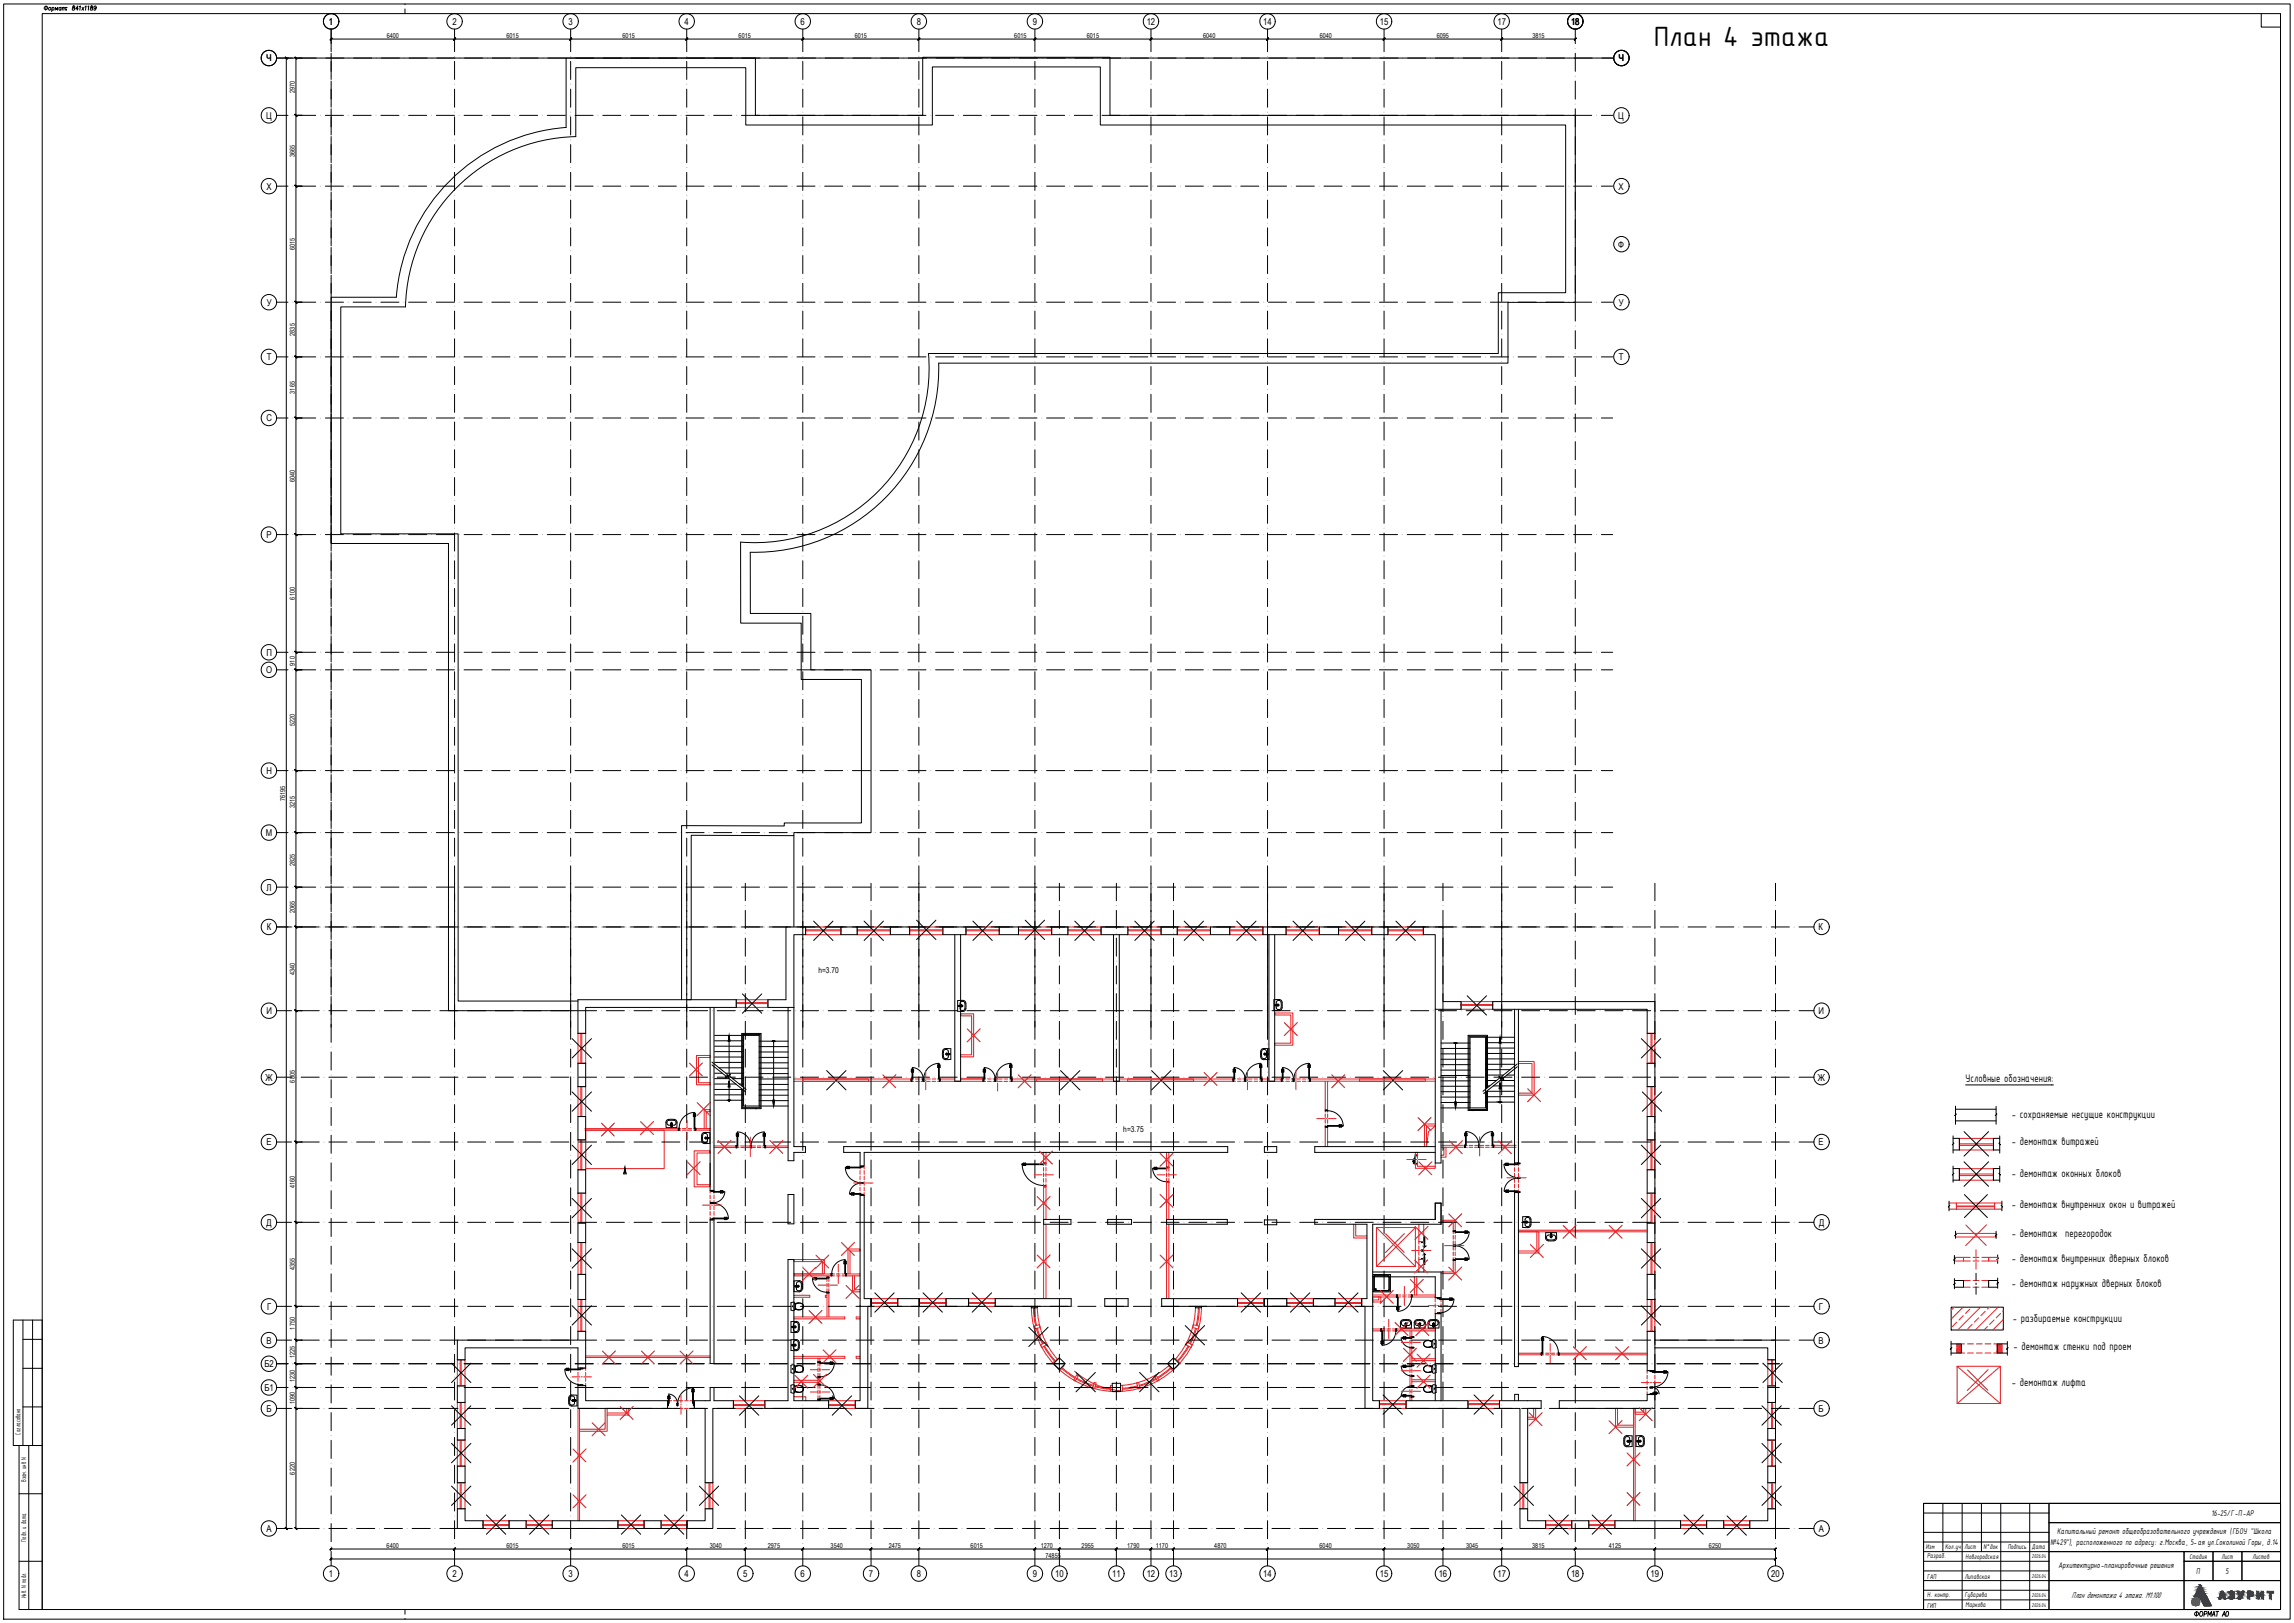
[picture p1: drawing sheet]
<svg xmlns="http://www.w3.org/2000/svg" width="1189mm" height="841mm" viewBox="0 0 1189 841" stroke-linecap="round" stroke-linejoin="round" font-family="sans-serif">
<defs><g id="words">
<text font-size="15.5" x="857" y="24">План 4 этажа</text>
<g font-size="6.2">
<text x="1019" y="561">Условные обозначения:</text>
<text x="1043" y="579">- сохраняемые несущие конструкции</text>
<text x="1043" y="593">- демонтаж витражей</text>
<text x="1043" y="610">- демонтаж оконных блоков</text>
<text x="1043" y="626">- демонтаж внутренних окон и витражей</text>
<text x="1043" y="641">- демонтаж перегородок</text>
<text x="1043" y="654">- демонтаж внутренних дверных блоков</text>
<text x="1043" y="667">- демонтаж наружных дверных блоков</text>
<text x="1043" y="685">- разбираемые конструкции</text>
<text x="1043" y="699">- демонтаж стенки под проем</text>
<text x="1043" y="718">- демонтаж лифта</text>
</g>
<text font-size="5.7" x="1136" y="839">ФОРМАТ А0</text>
<g font-size="4.9">
<text x="170" y="13">1</text>
<text x="234" y="13">2</text>
<text x="295" y="13">3</text>
<text x="355" y="13">4</text>
<text x="415" y="13">6</text>
<text x="475" y="13">8</text>
<text x="535" y="13">9</text>
<text x="594" y="13">12</text>
<text x="655" y="13">14</text>
<text x="715" y="13">15</text>
<text x="776" y="13">17</text>
<text x="814" y="13">18</text>
<text x="138" y="32">Ч</text>
<text x="839" y="32">Ч</text>
<text x="138" y="62">Ц</text>
<text x="839" y="62">Ц</text>
<text x="138" y="98">Х</text>
<text x="839" y="98">Х</text>
<text x="839" y="128">Ф</text>
<text x="138" y="158">У</text>
<text x="839" y="158">У</text>
<text x="138" y="187">Т</text>
<text x="839" y="187">Т</text>
<text x="138" y="218">С</text>
<text x="138" y="279">Р</text>
<text x="138" y="340">П</text>
<text x="138" y="349">О</text>
<text x="138" y="401">Н</text>
<text x="138" y="433">М</text>
<text x="138" y="461">Л</text>
<text x="138" y="482">К</text>
<text x="942" y="482">К</text>
<text x="138" y="525">И</text>
<text x="943" y="525">И</text>
<text x="138" y="560">Ж</text>
<text x="942" y="560">Ж</text>
<text x="138" y="594">Е</text>
<text x="943" y="594">Е</text>
<text x="138" y="635">Д</text>
<text x="943" y="635">Д</text>
<text x="138" y="679">Г</text>
<text x="943" y="679">Г</text>
<text x="138" y="696">В</text>
<text x="943" y="696">В</text>
<text x="137" y="708">Б2</text>
<text x="137" y="721">Б1</text>
<text x="138" y="732">Б</text>
<text x="942" y="732">Б</text>
<text x="138" y="794">А</text>
<text x="943" y="794">А</text>
<text x="170" y="817">1</text>
<text x="234" y="817">2</text>
<text x="295" y="817">3</text>
<text x="355" y="817">4</text>
<text x="385" y="817">5</text>
<text x="415" y="817">6</text>
<text x="450" y="817">7</text>
<text x="475" y="817">8</text>
<text x="535" y="817">9</text>
<text x="547" y="817">10</text>
<text x="576" y="817">11</text>
<text x="594" y="817">12</text>
<text x="606" y="817">13</text>
<text x="655" y="817">14</text>
<text x="715" y="817">15</text>
<text x="746" y="817">16</text>
<text x="776" y="817">17</text>
<text x="814" y="817">18</text>
<text x="855" y="817">19</text>
<text x="918" y="817">20</text>
</g>
<g font-size="4.7">
<text x="1146" y="785">16-25/Г-П-АР</text>
<text x="1066" y="795">Капитальный ремонт общеобразовательного учреждения (ГБОУ &quot;Школа</text>
<text x="1063" y="800">№429&quot;), расположенного по адресу: г.Москва, 5-ая ул.Соколиной Горы, д.14</text>
<text x="1067" y="813">Архитектурно-планировочные решения</text>
<text x="1138" y="816">П</text>
<text x="1153" y="816">5</text>
<text x="1074" y="828">План демонтажа 4 этажа. М1:100</text>
</g>
<g font-size="4.2">
<text x="424" y="504">h=3.70</text>
<text x="582" y="587">h=3.75</text>
</g>
<g font-size="3.9">
<text x="11" y="743" transform="rotate(-90 11 743)">Согласовано</text>
<text x="14" y="768" transform="rotate(-90 14 768)">Взам. инв N</text>
<text x="14" y="799" transform="rotate(-90 14 799)">Подп. и дата</text>
<text x="998" y="803">Изм</text>
<text x="1008" y="803">Кол.уч</text>
<text x="1018" y="803">Лист</text>
<text x="1028" y="803">N°док</text>
<text x="1041" y="803">Подпись</text>
<text x="1053" y="803">Дата</text>
<text x="999" y="807">Разраб.</text>
<text x="1019" y="808">Новгородская</text>
<text x="1135" y="808">Стадия</text>
<text x="1151" y="808">Лист</text>
<text x="1167" y="808">Листов</text>
<text x="999" y="818">ГАП</text>
<text x="1018" y="818">Липавская</text>
<text x="999" y="828">Н. контр.</text>
<text x="1018" y="828">Губарева</text>
<text x="14" y="828" transform="rotate(-90 14 828)">Инв. N подл.</text>
<text x="999" y="833">ГИП</text>
<text x="1019" y="833">Маркова</text>
</g>
<g font-size="3.5">
<text x="200" y="20">6400</text>
<text x="262" y="20">6015</text>
<text x="323" y="20">6015</text>
<text x="383" y="20">6015</text>
<text x="443" y="20">6015</text>
<text x="526" y="20">6015</text>
<text x="563" y="20">6015</text>
<text x="624" y="20">6040</text>
<text x="684" y="20">6040</text>
<text x="745" y="20">6095</text>
<text x="794" y="20">3815</text>
<text x="153" y="48" transform="rotate(-90 153 48)">2970</text>
<text x="153" y="81" transform="rotate(-90 153 81)">3665</text>
<text x="153" y="130" transform="rotate(-90 153 130)">6015</text>
<text x="153" y="174" transform="rotate(-90 153 174)">2835</text>
<text x="153" y="204" transform="rotate(-90 153 204)">3165</text>
<text x="153" y="250" transform="rotate(-90 153 250)">6040</text>
<text x="153" y="311" transform="rotate(-90 153 311)">6100</text>
<text x="153" y="345" transform="rotate(-90 153 345)">910</text>
<text x="153" y="376" transform="rotate(-90 153 376)">5220</text>
<text x="148" y="415" transform="rotate(-90 148 415)">76195</text>
<text x="153" y="419" transform="rotate(-90 153 419)">3215</text>
<text x="153" y="449" transform="rotate(-90 153 449)">2825</text>
<text x="153" y="473" transform="rotate(-90 153 473)">2065</text>
<text x="153" y="505" transform="rotate(-90 153 505)">4340</text>
<text x="153" y="561" transform="rotate(-90 153 561)">6805</text>
<text x="153" y="616" transform="rotate(-90 153 616)">4160</text>
<text x="153" y="658" transform="rotate(-90 153 658)">4355</text>
<text x="153" y="689" transform="rotate(-90 153 689)">1750</text>
<text x="153" y="704" transform="rotate(-90 153 704)">1225</text>
<text x="153" y="716" transform="rotate(-90 153 716)">1230</text>
<text x="153" y="728" transform="rotate(-90 153 728)">1090</text>
<text x="153" y="764" transform="rotate(-90 153 764)">6220</text>
<text x="200" y="802">6400</text>
<text x="262" y="802">6015</text>
<text x="323" y="802">6015</text>
<text x="368" y="802">3040</text>
<text x="398" y="802">2975</text>
<text x="430" y="802">3540</text>
<text x="461" y="802">2475</text>
<text x="503" y="802">6015</text>
<text x="539" y="802">1270</text>
<text x="561" y="802">2955</text>
<text x="584" y="802">1790</text>
<text x="599" y="802">1170</text>
<text x="629" y="802">4870</text>
<text x="684" y="802">6040</text>
<text x="729" y="802">3050</text>
<text x="760" y="802">3045</text>
<text x="794" y="802">3815</text>
<text x="834" y="802">4125</text>
<text x="886" y="802">6250</text>
<text x="542" y="807">74855</text>
</g>
<g font-size="3.1">
<text x="1053" y="808">2026.04</text>
<text x="1053" y="818">2026.04</text>
<text x="1053" y="828">2026.04</text>
<text x="1053" y="833">2026.04</text>
</g>
</g></defs>
<g fill="none" stroke="#000" stroke-width=".52">
<path d="M2 2h1185v837h-1185zM22 7h1160v827h-1160zM24 3v2M27 4a.6 .6 0 0 1 1 0 .6 .6 0 0 1 0 1h-1M27 4v2M29 5v-1v1l1-1v1M32 4a.6 .6 0 0 0-1 0 .6 .6 0 0 0 0 1 .6 .6 0 0 0 1 0M32 4l-1 1M32 4h1v1M32 4v1M33 4h1v1M34 5h.1"/>
<path d="M35 4h.1M38 3v1a.7 .7 0 0 1 1 0 .7 .7 0 0 1-1 1 .7 .7 0 0 1 0-1h1zM41 5h-2l1-2v2M41 3h1l-1 2M43 4v1M44 4l-2 1M44 3h1l-1 2M46 3v2M47 3v1a.7 .7 0 0 1 1 0 .7 .7 0 0 1 0 1 .7 .7 0 0 1-1-1h1zM50 4h-1a.6 .6 0 0 1 0-1 .6 .6 0 0 1 1 0l-1 2M172 15v12M210 2h.1"/>
<path d="M210 5v2M236 15v12M296 15v12M356 15v12M416 15v12M476 15v12M536 15v12M596 15v12M657 15v12M717 15v12M778 15v12M816 15v8"/>
<path d="M1172 7v7h10M143 30h693M148 30v762M153 30v30h11M172 20h124M172 28v13M236 32v9M296 32v9M356 20h-60M356 32v9M416 32v9M476 32v9"/>
<path d="M536 32v9M596 32v9M597 20h-241M657 20h60M657 20h-61M657 32v9M717 32v9M778 32v9M816 28v9M816 20h-99M143 60h6M157 60h-4v36h4"/>
<path d="M169 60h9M172 42v14M172 56v14M183 60h9M197 60h10M212 60h9M226 60h10M236 46v10M241 60h9M255 60h9M269 60h10M284 60h9"/>
<path d="M296 46v10M298 60h9M312 60h10M327 60h9M341 60h10M356 60h9M356 46v10M370 60h9M384 60h10M399 60h9M413 60h9M416 46v10"/>
<path d="M427 60h10M442 60h9M456 60h10M471 60h9M476 46v10M485 60h9M499 60h10M514 60h9M528 60h9M536 46v10M542 60h10M557 60h9"/>
<path d="M571 60h10M586 60h9M596 46v10M600 60h9M614 60h10M629 60h9M643 60h9M657 46v10M657 60h10M672 60h9M686 60h10M701 60h9"/>
<path d="M715 60h9M717 46v10M729 60h10M744 60h9M758 60h9M772 60h10M778 46v10M787 60h9M801 60h10M816 60h9M816 42v9M816 56v10"/>
<path d="M830 60h6M172 71v13M236 61v9M236 75v9M296 61v9M296 75v9M356 61v9M356 75v9M416 61v9M416 75v9M476 61v9M476 75v9"/>
<path d="M536 61v9M536 75v9M596 61v9M596 75v9M657 61v9M657 75v9M717 61v9M717 75v9M778 61v9M778 75v9M816 71v9M143 96h6"/>
<path d="M164 96h-11v61h11M169 96h9M172 85v14M172 99v14M183 96h9M197 96h10M212 96h9M226 96h10M236 89v10M241 96h9M255 96h9M269 96h10"/>
<path d="M284 96h9M296 89v10M298 96h9M312 96h10M327 96h9M341 96h10M356 96h9M356 89v10M370 96h9M384 96h10M399 96h9M413 96h9"/>
<path d="M416 89v10M427 96h10M442 96h9M456 96h10M471 96h9M476 89v10M485 96h9M499 96h10M514 96h9M528 96h9M536 89v10M542 96h10"/>
<path d="M557 96h9M571 96h10M586 96h9M596 89v10M600 96h9M614 96h10M629 96h9M643 96h9M657 89v10M657 96h10M672 96h9M686 96h10"/>
<path d="M701 96h9M715 96h9M717 89v10M729 96h10M744 96h9M758 96h9M772 96h10M778 89v10M787 96h9M801 96h10M816 96h9M816 85v9"/>
<path d="M816 99v10M830 96h6M172 114v13M236 104v9M236 118v9M296 104v9M296 118v9M356 104v9M356 118v9M416 104v9M416 118v9M476 104v9"/>
<path d="M476 118v9M536 104v9M536 118v9M596 104v9M596 118v9M657 104v9M657 118v9M717 104v9M717 118v9M778 104v9M778 118v9M816 114v9"/>
<path d="M172 128v14M236 132v10M296 132v10M356 132v10M416 132v10M476 132v10M536 132v10M596 132v10M657 132v10M717 132v10M778 132v10M816 128v10"/>
<path d="M143 157h6M157 157h-4v28h4M169 157h9M172 143v13M172 157v14M183 157h9M197 157h10M212 157h9M226 157h10M236 147v9M241 157h9M255 157h9"/>
<path d="M269 157h10M284 157h9M296 147v9M298 157h9M312 157h10M327 157h9M341 157h10M356 157h9M356 147v9M370 157h9M384 157h10M399 157h9"/>
<path d="M413 157h9M416 147v9M427 157h10M442 157h9M456 157h10M471 157h9M476 147v9M485 157h9M499 157h10M514 157h9M528 157h9M536 147v9"/>
<path d="M542 157h10M557 157h9M571 157h10M586 157h9M596 147v9M600 157h9M614 157h10M629 157h9M643 157h9M657 147v9M657 157h10M672 157h9"/>
<path d="M686 157h10M701 157h9M715 157h9M717 147v9M729 157h10M744 157h9M758 157h9M772 157h10M778 147v9M787 157h9M801 157h10M816 157h9"/>
<path d="M816 143v9M816 157v9M830 157h6M172 171v14M236 161v10M236 176v9h-10M296 161v10M296 176v9M356 161v10M356 176v9M416 161v10M416 176v9"/>
<path d="M476 161v10M476 176v9M536 161v10M536 176v9M596 161v10M596 176v9M657 161v10M657 176v9M717 161v10M717 176v9M778 161v10M778 176v9"/>
<path d="M816 171v10M143 185h6M164 185h-11v32h11M169 185h9M172 186v13M183 185h9M197 185h10M212 185h9M236 190v9M241 185h9M255 185h9M269 185h10"/>
<path d="M284 185h9M296 190v9M298 185h9M312 185h10M327 185h9M341 185h10M356 185h9M356 190v9M370 185h9M384 185h10M399 185h9M413 185h9"/>
<path d="M416 190v9M427 185h10M442 185h9M456 185h10M471 185h9M476 190v9M485 185h9M499 185h10M514 185h9M528 185h9M536 190v9M542 185h10"/>
<path d="M557 185h9M571 185h10M586 185h9M596 190v9M600 185h9M614 185h10M629 185h9M643 185h9M657 190v9M657 185h10M672 185h9M686 185h10"/>
<path d="M701 185h9M715 185h9M717 190v9M729 185h10M744 185h9M758 185h9M772 185h10M778 190v9M787 185h9M801 185h10M816 185h9M816 186v9"/>
<path d="M830 185h6M143 217h6M157 217h-4v60h4M169 217h9M172 200v14M172 214v14M183 217h9M197 217h10M212 217h9M226 217h10M236 204v10M236 219v9"/>
<path d="M241 217h9M255 217h9M269 217h10M284 217h9M296 204v10M296 219v9M298 217h9M312 217h10M327 217h9M341 217h10M356 217h9M356 204v10"/>
<path d="M356 219v9M370 217h9M384 217h10M399 217h9M413 217h9M416 204v10M416 219v9M427 217h10M442 217h9M456 217h10M471 217h9M476 204v10"/>
<path d="M476 219v9M485 217h9M499 217h10M514 217h9M528 217h9M536 204v10M536 219v9M542 217h10M557 217h9M571 217h10M586 217h9M596 204v10"/>
<path d="M596 219v9M600 217h9M614 217h10M629 217h9M643 217h9M657 204v10M657 219v9M657 217h10M672 217h9M686 217h10M701 217h9M715 217h9"/>
<path d="M717 204v10M717 219v9M729 217h10M744 217h9M758 217h9M772 217h10M778 204v10M778 219v9M787 217h9M801 217h10M816 217h9M816 200v9"/>
<path d="M816 214v10M830 217h6M172 229v13M236 233v9M296 233v9M356 233v9M416 233v9M476 233v9M536 233v9M596 233v9M657 233v9M717 233v9"/>
<path d="M778 233v9M816 229v9M172 243v14M172 258v13M236 247v10M296 247v10M356 247v10M416 247v10M476 247v10M536 247v10M596 247v10M657 247v10"/>
<path d="M717 247v10M778 247v10M816 243v10M816 258v9M143 277h6M164 277h-11v183h11M169 277h9M172 272v14M183 277h9M197 277h10M212 277h9M226 277h10"/>
<path d="M236 262v9M236 276v10M241 277h9M255 277h9M269 277h10M284 277h9M296 262v9M296 276v10M298 277h9M312 277h10M327 277h9M341 277h10"/>
<path d="M356 277h9M356 262v9M356 276v10M370 277h9M384 277h10M399 277h9M413 277h9M416 262v9M416 276v10M427 277h10M442 277h9M456 277h10"/>
<path d="M471 277h9M476 262v9M476 276v10M485 277h9M499 277h10M514 277h9M528 277h9M536 262v9M536 276v10M542 277h10M557 277h9M571 277h10"/>
<path d="M586 277h9M596 262v9M596 276v10M600 277h9M614 277h10M629 277h9M643 277h9M657 262v9M657 276v10M657 277h10M672 277h9M686 277h10"/>
<path d="M701 277h9M715 277h9M717 262v9M717 276v10M729 277h10M744 277h9M758 277h9M772 277h10M778 262v9M778 276v10M787 277h9M801 277h10"/>
<path d="M816 277h9M816 272v9M830 277h6M172 286v14M236 291v9M296 291v9M356 291v9M416 291v9M476 291v9M536 291v9M596 291v9M657 291v9"/>
<path d="M717 291v9M778 291v9M816 286v10M172 301v13M172 315v14M236 305v9M236 319v10M296 305v9M296 319v10M356 305v9M356 319v10M416 305v9"/>
<path d="M416 319v10M476 305v9M476 319v10M536 305v9M536 319v10M596 305v9M596 319v10M657 305v9M657 319v10M717 305v9M717 319v10M778 305v9"/>
<path d="M778 319v10M816 301v9M816 315v9M143 338h6M153 338h11M169 338h9M172 329v14M183 338h9M197 338h10M212 338h9M226 338h10M236 334v9"/>
<path d="M241 338h9M255 338h9M269 338h10M284 338h9M296 334v9M298 338h9M312 338h10M327 338h9M341 338h10M356 338h9M356 334v9M370 338h9"/>
<path d="M384 338h10M399 338h9M413 338h9M416 334v9M427 338h10M442 338h9M456 338h10M471 338h9M476 334v9M485 338h9M499 338h10M514 338h9"/>
<path d="M528 338h9M536 334v9M542 338h10M557 338h9M571 338h10M586 338h9M596 334v9M600 338h9M614 338h10M629 338h9M643 338h9M657 334v9"/>
<path d="M657 338h10M672 338h9M686 338h10M701 338h9M715 338h9M717 334v9M729 338h10M744 338h9M758 338h9M772 338h10M778 334v9M787 338h9"/>
<path d="M801 338h10M816 338h9M816 329v10M830 338h6M143 347h6M153 347h11M169 347h9M172 344v13M172 358v14M183 347h9M197 347h10M212 347h9"/>
<path d="M226 347h10M236 348v9M241 347h9M255 347h9M269 347h10M284 347h9M296 348v9M298 347h9M312 347h10M327 347h9M341 347h10M356 347h9"/>
<path d="M356 348v9M370 347h9M384 347h10M399 347h9M413 347h9M416 348v9M427 347h10M442 347h9M456 347h10M471 347h9M476 348v9M485 347h9"/>
<path d="M499 347h10M514 347h9M528 347h9M536 348v9M542 347h10M557 347h9M571 347h10M586 347h9M596 348v9M600 347h9M614 347h10M629 347h9"/>
<path d="M643 347h9M657 348v9M657 347h10M672 347h9M686 347h10M701 347h9M715 347h9M717 348v9M729 347h10M744 347h9M758 347h9M772 347h10"/>
<path d="M778 348v9M787 347h9M801 347h10M816 347h9M816 344v9M816 358v10M830 347h6M172 373v13M236 362v10M236 377v9M296 362v10M296 377v9"/>
<path d="M356 362v10M356 377v9M416 362v10M416 377v9M476 362v10M476 377v9M536 362v10M536 377v9M596 362v10M596 377v9M657 362v10M657 377v9"/>
<path d="M717 362v10M717 377v9M778 362v10M778 377v9M816 373v9M143 399h6M153 399h11M169 399h9M172 387v14M183 399h9M197 399h10M212 399h9"/>
<path d="M226 399h10M236 391v10M241 399h9M255 399h9M269 399h10M284 399h9M296 391v10M298 399h9M312 399h10M327 399h9M341 399h10M356 399h9"/>
<path d="M356 391v10M370 399h9M384 399h10M399 399h9M413 399h9M416 391v10M427 399h10M442 399h9M456 399h10M471 399h9M476 391v10M485 399h9"/>
<path d="M499 399h10M514 399h9M528 399h9M536 391v10M542 399h10M557 399h9M571 399h10M586 399h9M596 391v10M600 399h9M614 399h10M629 399h9"/>
<path d="M643 399h9M657 391v10M657 399h10M672 399h9M686 399h10M701 399h9M715 399h9M717 391v10M729 399h10M744 399h9M758 399h9M772 399h10"/>
<path d="M778 391v10M787 399h9M801 399h10M816 399h9M816 387v9M830 399h6M172 401v14M172 416v13M236 406v9M236 420v9M296 406v9M296 420v9"/>
<path d="M356 406v9M356 420v9M416 406v9M416 420v9M476 406v9M476 420v9M536 406v9M536 420v9M596 406v9M596 420v9M657 406v9M657 420v9"/>
<path d="M717 406v9M717 420v9M778 406v9M778 420v9M816 401v10M816 416v9M143 431h6M153 431h11M169 431h9M172 430v14M183 431h9M197 431h10"/>
<path d="M212 431h9M226 431h10M236 434v10M241 431h9M255 431h9M269 431h10M284 431h9M296 434v10M298 431h9M312 431h10M327 431h9M341 431h10"/>
<path d="M356 431h9M356 434v10M370 431h9M384 431h10M399 431h9M411 433v47M413 431h9M416 434v10M427 431h10M442 431h9M456 431h10M471 431h9"/>
<path d="M476 434v10M485 431h9M499 431h10M514 431h9M528 431h9M536 434v10M542 431h10M557 431h9M571 431h10M586 431h9M596 434v10M600 431h9"/>
<path d="M614 431h10M629 431h9M643 431h9M657 434v10M657 431h10M672 431h9M686 431h10M701 431h9M715 431h9M717 434v10M729 431h10M744 431h9"/>
<path d="M758 431h9M772 431h10M778 434v10M787 431h9M801 431h10M816 431h9M816 430v9M830 431h6M143 460h6M157 460h-4v20h4h-4v44h12M169 460h9M172 444v14"/>
<path d="M172 459v13M183 460h9M197 460h10M212 460h9M226 460h10M236 449v90M241 460h9M255 460h9M269 460h10M284 460h9M296 449v90M298 460h9"/>
<path d="M312 460h10M327 460h9M341 460h10M356 460h9M356 449v90M370 460h9M384 460h10M386 458v9M399 460h9M413 460h9M416 449v90M427 460h10"/>
<path d="M442 460h9M451 458v9M456 460h10M471 460h9M476 449v90M485 460h9M499 460h10M514 460h9M528 460h9M536 449v90M542 460h10M549 458v9"/>
<path d="M557 460h9M571 460h10M579 458v9M586 460h9M596 449v90M600 460h9M608 458v9M614 460h10M629 460h9M643 460h9M657 449v90M657 460h10"/>
<path d="M672 460h9M686 460h10M701 460h9M715 460h9M717 449v90M729 460h10M744 460h9M748 458v9M758 460h9M772 460h10M778 449v90M787 460h9"/>
<path d="M801 460h10M816 460h9M816 444v10M816 459v9M830 460h6M858 458v9M920 458v9M172 473v14M386 472v9M422 477l10 10M432 477l-10 10M448 477l10 10"/>
<path d="M451 472v9M458 477l-10 10M475 477l10 10M485 477l-10 10M504 477l10 10M514 477l-10 10M531 477l10 10M541 477l-10 10M549 472v9M557 477l10 10M567 477l-10 10M579 472v9"/>
<path d="M588 477l10 10M598 477l-10 10M608 472v9M614 477l10 10M624 477l-10 10M641 477l10 10M651 477l-10 10M670 477l10 10M680 477l-10 10M697 477l10 10M707 477l-10 10M723 477l10 10"/>
<path d="M733 477l-10 10M748 472v9M816 473v10M858 472v9M920 472v9M143 480h8M154 480h11M169 480h11M172 488v13M183 480h11M197 480h12M212 480h11"/>
<path d="M226 480h11M241 480h11M255 480h11M269 480h11M284 480h11M298 480h11M312 480h12M327 480h11M341 480h11M356 480h11M370 480h11M384 480h11"/>
<path d="M386 486v9M399 480h11M407 480h11v4h-7v38h-13v-4h9zM413 480h11M427 480h26M436 480v4h8v-4M451 486v9M456 480h26M461 480v4h10v-4M485 480h25M489 480v4h12v-4M495 484v76h3v-76"/>
<path d="M514 480h25M518 480v4h10v-4M542 480h12M545 480v4h8v-4M549 486v9M557 480h11M571 480h14v4h-14zM571 480h11M577 484v76h3v-76M579 486v9M586 480h11M600 480h11"/>
<path d="M602 480v4h8v-4M608 486v9M614 480h11M637 480v4h-10v-4h13M643 480h11M658 484v76h3v-76M667 480v4h-12v-4h14M672 480h11M694 480v4h-10v-4h13M701 480h25M711 480v4h8v-4M729 480h11"/>
<path d="M738 480h10v39h9v4h-13v-39h-6zM744 480h11M748 486v9M758 480h11M772 480h12M787 480h11M801 480h11M816 480h11M816 488v9M830 480h11M846 480h9M858 486v9"/>
<path d="M860 480h10M875 480h9M889 480h10M904 480h9M918 480h9M920 486v9M932 480h8M172 502v14M172 516v24M300 518h82v4h-78v13h-4zM353 518v-90h53v-2h40v-74h-31v-29h-31v-42a90 90 0 0 0 97-98h295v-31h35v-87h-241v-30h-87v30h-97v-30h-88v36a90 90 0 0 0-88 88h-33v118h60v242h63M356 518h2v-85h53v-2h40v-84h-31v-29h-31v-32a95 95 0 0 0 97-98h296v-31h34v-97h-241v-30h-97v30h-87v-30h-98v36a95 95 0 0 0-88 88h-33v128h60v242h68"/>
<path d="M385 515l10 10M386 500v10M386 515v9M395 515l-10 10M451 500v10M451 515v9M496 519l1-1a2.7 2.7 0 0 1 3 1 2.7 2.7 0 0 1 1 3 2.4 2.4 0 0 1-4 2h-1zM549 500v10M549 515v9M579 500v10M579 515v9M608 500v10"/>
<path d="M608 515v9M660 518h1a2.7 2.7 0 0 1 3 0 2.7 2.7 0 0 1 0 4 2.4 2.4 0 0 1-3 2h-1zM662 519v-1a2.6 2.6 0 0 1 2 3 2.6 2.6 0 0 1-1 2 1.8 1.8 0 0 1-2-3zM748 500v10M748 515v9M760 516l10 10M770 516l-10 10M816 502v9M816 516v10M858 519h-84v4h80v12h4M858 500v10M858 515v24"/>
<path d="M920 500v10M920 515v9M143 524h8M157 524h-4v68h12M170 524h10M185 524h9M199 524h10M214 524h9M228 524h9M242 524h10M257 524h9M271 524h9"/>
<path d="M285 524h10M296 538l11 10M300 524h9M307 538l-11 10M314 524h10M329 524h9M343 524h9M357 524h10M368 522v95h2v-95M370 539h15M370 537h23v36M372 524h9"/>
<path d="M378 537v3h-1zM378 537v19M385 537v36h23M386 524h9M386 529v10M393 540h15M400 524h10M401 540v33M408 522v79h3v-4h6v-3h-6v-72M415 524h9M429 524h10M444 524h9"/>
<path d="M451 529v10M458 524h9M472 524h10M487 524h9M497 521h2M497 521h.1M497 521h1M497 522h1M497 521v1M498 523l1 1 1-1M498 523v-1a1.7 1.7 0 0 1-1-2 1.7 1.7 0 0 1 2-1l1 1v3M498 521v1"/>
<path d="M498 521h.1M501 524h9M515 524h10M530 524h9M544 524h10M549 529v10M559 524h9M573 524h9M579 529v10M587 524h10M602 524h9M608 529v10"/>
<path d="M616 524h9M630 524h10M645 524h9M659 524h10M661 521h2M661 521h1h-1zM661 521h.1M661 521h1zM662 521h.1M662 520v1M674 524h9M688 524h9"/>
<path d="M702 524h10M717 524h9M731 524h9M744 523v80h3v-80M745 524h10M748 529v10M760 524h9M770 537v37h-23M774 524h10M777 537l1 3h-1zM777 537v20M785 537h-23v37"/>
<path d="M785 523v80h2v-80M789 524h9M803 524h9M816 531v9M817 524h10M832 524h9M846 524h9M851 538l10 10M860 524h10M861 538l-10 10M875 524h9M889 524h10"/>
<path d="M904 524h9M918 524h9M920 529v10M932 524h8M143 558h8M156 558h9M170 558h10M172 545v9M172 560v9M185 558h9M199 558h10M214 558h9"/>
<path d="M228 558h9M236 544v9M236 558v9M242 558h10M257 558h9M271 558h9M285 558h10M296 544v9M296 558v9M300 551h4v12h-4zM300 558h9M314 558h10"/>
<path d="M329 558h9M343 558h9M356 544v9M356 558v9M357 558h10M369 552l7 6v1l2-1-1 1 9 7M369 550l8 7v1l1-1v1l9 7M370 542h15M370 545h15M370 548h15M370 551h15M370 556h4"/>
<path d="M370 559h8M372 558h9M373 553h12M376 556h9M380 559h5M386 558h9M386 544v9M386 558v9M393 542h15M393 545h15M393 548h15M393 551h15"/>
<path d="M393 554h15M393 556h15M393 559h15M400 558h10M415 558h9M416 544v9M416 558v9M428 555l10 10M429 558h10M438 555l-10 10M444 558h9M451 544v9"/>
<path d="M451 558v9M458 558h9M472 559h1v1h-1zM472 558h10M472 555h.1M473 554l-1 1M473 554h.1M473 553v6zM473 553a6 6 0 0 1 5 6M473 554v1M473 555h.1M476 544v9"/>
<path d="M476 558v9M478 559h1v1h-1zM486 553h.1M486 551h1v8h-1zM486 552v1M486 551a8 8 0 0 0-7 8M487 558h9M487 559v1zM487 552v1M487 553h.1M489 544l1-1h3v6h-1a2.7 2.7 0 0 1-3 0 2.7 2.7 0 0 1-1-4zM489 544h1a2.6 2.6 0 0 1 2 2 2.6 2.6 0 0 1-2 3 2.5 2.5 0 0 1-1-4z"/>
<path d="M490 546h2M491 546v1M491 546h.1M491 546h1M491 547h1zM492 546h.1M492 546v1M501 558h9M509 559h1v1h-1zM510 555h.1M510 553v6zM510 554v1"/>
<path d="M510 553a6 6 0 0 1 6 6M510 554h.1M510 554l1 1M511 555h.1M515 558h10M516 559v1zM523 553h.1M524 552l-1 1M524 552h.1M524 551v8zM524 551a8 8 0 0 0-8 8M524 559h1v1h-1z"/>
<path d="M524 552v1M524 553h.1M530 558h9M536 544v9M536 558v9M544 558h10M549 544v9M549 558v9M550 555l10 10M559 558h9M560 555l-10 10M573 558h9"/>
<path d="M579 544v9M579 558v9M587 558h10M596 544v9M596 558v9M597 555l10 10M602 558h9M607 555l-10 10M608 544v9M608 558v9M616 558h9M630 558h10"/>
<path d="M639 559v1zM639 555h.1M639 554v1M639 554h.1M639 553h1v6h-1zM640 553a6 6 0 0 1 5 6M640 554v1M640 555h.1M645 558h9M645 559h1v1h-1zM653 553h.1M653 551h1v8h-1z"/>
<path d="M653 552v1M653 551a8 8 0 0 0-7 8M654 559v1zM654 552v1M654 553h.1M654 544h1a2.6 2.6 0 0 1 2 2 2.6 2.6 0 0 1-2 3 2.5 2.5 0 0 1-1-4zM655 546h2M656 546v1M656 546h.1M656 546h1M656 547h1M657 544v9"/>
<path d="M657 558v9M657 546h.1M657 546v1M658 543h-1a2.7 2.7 0 0 0-3 1 2.7 2.7 0 0 0-1 3 2.4 2.4 0 0 0 4 2h1M659 558h10M664 559h1v1h-1zM664 555h.1M665 553v6zM665 554l-1 1M665 553a6 6 0 0 1 5 6M665 554h.1M665 554v1"/>
<path d="M665 555h.1M670 559h1v1h-1zM674 558h9M678 553h.1M678 552v1M678 552h.1M678 551h1v8h-1zM678 551a8 8 0 0 0-7 8M679 559v1zM679 552v1M679 553h.1M688 558h9"/>
<path d="M702 558h10M717 558h9M717 555l10 10M717 544v9M717 558v9M727 555l-10 10M731 558h9M745 558h10M747 540h15M747 543h15M747 552h15M747 546h15"/>
<path d="M747 549h15M747 555h15M747 557h15M748 544v9M748 558v9M754 540v34M760 558h9M770 540h15M770 543h15M770 546h15M770 549h15M770 552h15"/>
<path d="M770 554h13M770 557h9M770 560h6M774 558h10M777 560h8M778 544v9M778 558v9M781 557h4M786 553l-7 6v1l-1-1v1l-9 7M786 551l-8 7 1 1-2-1v1l-8 6M789 558h9M803 558h9"/>
<path d="M816 545v9M816 560v9M817 558h10M832 558h9M846 558h9M858 544v23M858 551h-4v12h4M860 558h10M875 558h9M889 558h10M904 558h9M918 558h9"/>
<path d="M920 544v9M920 558v9M932 558h8M172 574v9M236 572v10M296 572v10M296 566l11 10M300 579h4v12h-4zM307 566l-11 10M356 572v10M359 579h.1M360 577l-1 2"/>
<path d="M360 577h.1M360 577v8zM360 576a8 8 0 0 0-8 9M360 577v2M360 579h.1M370 562h11M370 567h15M370 570h15M378 560v3h-1zM378 560v10M383 562h2M384 563v-27h10v38h-10v-10"/>
<path d="M385 563v-27h9v38h-9v-9h-15M386 572v10M393 570h15M393 562h15M393 565h15M393 568h15M400 570h1v3zM416 572v10M451 572v10M476 572v10M536 572v10M549 572v10"/>
<path d="M579 572v10M596 572v10M608 572v10M657 572v10M687 575h1v1h-1zM688 576a8 8 0 0 1 8 7M717 572v10M747 571h15M747 560h15M747 563h15M747 566h15M747 569h15"/>
<path d="M748 572v10M754 571h1l-1 3zM770 571h15M770 563h2M770 568h15M770 564v-27h-9v38h9v-9M770 565h15M771 564v-28h-10v39h10v-10M774 563h11M777 561l1 3h-1zM777 561v10M778 572v10"/>
<path d="M816 574v9M851 566l10 10M858 572v24M858 579h-4v12h4M861 566l-10 10M920 572v10M1013 573v4h1l-1 1v5M1013 575h21M1019 562h45M1034 573v4h1l-1 1v5M143 592h8M157 592h-4v41h4"/>
<path d="M170 592h10M172 588v10M185 592h9M199 592h10M214 592h9M228 592h9M236 587v9M242 592h10M257 592h9M271 592h9M285 592h10M296 587v9"/>
<path d="M296 593l11 10M300 592h9M307 593l-11 10M314 592h10M329 592h9M343 592h9M345 581a3 3 0 0 1 4-1 3 3 0 0 1 2 4h-6zM346 581h2a1.7 1.7 0 0 1 2-1 1.7 1.7 0 0 1 0 2 2.8 2.8 0 0 1-4 0zM347 582h2M348 584h.1M348 581v3M348 582h.1"/>
<path d="M348 582v2M352 585v1zM356 587v9M357 592h10M360 585h1v1h-1zM364 588l1-1a2.7 2.7 0 0 1 2 3 2.7 2.7 0 0 1-1 2h-1a2.5 2.5 0 0 1-1-4zM365 590h3M366 589v1M366 589h.1M366 589v1h1M366 589h1M367 589h.1"/>
<path d="M367 589v1M368 587h-1a2.7 2.7 0 0 0-3 0 2.7 2.7 0 0 0 0 4 2.4 2.4 0 0 0 3 2l1-1M372 592h9M381 594h1v1h-1zM382 588h.1M382 587v7zM382 587v2v-1M382 587a7 7 0 0 1 7 7M382 587l1 2M382 588h1M383 588h.1M383 588v1"/>
<path d="M383 589h.1M386 592h9M386 587v9M389 594v1zM396 589h.1M396 587v2M396 588v1M396 587h.1M396 588h.1M396 587v7zM396 587a7 7 0 0 0-7 7M396 594h1v1h-1z"/>
<path d="M396 587l1 2M396 588l1 1M397 589h.1M400 592h10M415 592h9M416 587v9M429 592h10M437 594h199v3h-188v7h-2v-7h-9zM444 592h9M451 587v9M458 592h9M472 592h10"/>
<path d="M476 587v9M487 592h9M501 592h9M515 592h10M530 592h9M536 587v9M544 592h10M549 587v9M559 592h9M573 592h9M579 587v9M587 592h10"/>
<path d="M596 587v9M602 592h9M608 587v9M616 592h9M630 592h10M645 592h9M655 594h7v3h-7zM657 587v9M659 592h10M674 592h9M687 584h1h-1zM688 592h9"/>
<path d="M688 583h8v1h-8zM694 584h.1M695 583h.1M695 583h-1h1M695 584h-1M695 584h.1M702 592h10M717 592h9M717 587v9M731 592h9M733 598h2v1h-2zM733 599v4z"/>
<path d="M744 594h-63v3h63M745 592h10M748 587v9M759 593v2zM759 589h.1M759 587v2M759 587h.1M759 587h1v6h-1zM760 586a7 7 0 0 1 6 7M760 592h9M760 587v2M760 587h.1"/>
<path d="M760 589h.1M766 593h1v2h-1zM773 589h.1M773 587v2M773 587h.1M773 587h1v6h-1zM773 586a7 7 0 0 0-6 7M774 593v2zM774 587v2M774 587h.1M774 589h.1M774 592h10"/>
<path d="M778 587v9M789 592h9M803 592h9M816 588v10M817 592h10M832 592h9M846 592h9M851 593l10 10M860 592h10M861 593l-10 10M875 592h9M889 592h10"/>
<path d="M904 592h9M918 592h9M920 587v9M932 592h8M1012 589v3h1l-1 1v4M1012 590h3v6h-3M1013 581h21M1018 586l13 13M1031 586l-13 13M1036 589v3l1 1h-1v5M1036 590h-3v6h3M172 603v9"/>
<path d="M172 617v9M236 601v9M236 615v10M296 601v9M296 615v10M300 606h4v12h-4zM324 606v3M356 601v9M356 615v10M368 617h2h-2zM370 617h5v1h-5zM373 618h.1"/>
<path d="M373 617h.1M373 617h2M375 618h-2M376 618a6 6 0 0 1-6 5M386 601v9M386 615v10M408 619h3v15h-3zM416 601v9M416 615v10M438 605a8 8 0 0 0 8 8M438 605h8h-8zM439 605l1 1"/>
<path d="M439 605h.1M439 605h1M440 605h.1M440 604h.1M440 604l-1 1M440 606h.1M440 604v1M440 605v1M441 618l5 1zM441 619h2M441 618h.1M441 619h.1"/>
<path d="M442 618h1M442 619h1M443 618h-2M443 619h-1M443 618h.1M443 619h.1M443 618h-1M446 604h1v1h-1zM446 613h1h-1zM446 619h1h-1zM446 613a6 6 0 0 0-6 6M451 601v9"/>
<path d="M451 615v10M476 601v9M476 615v10M530 603h11v1h-11zM530 604a11 11 0 0 0 11 10M530 604h.1M530 603h.1M530 604h2M530 603h1M531 603h1M532 604h-2M532 603h-2"/>
<path d="M532 603h.1M532 604h.1M536 601v9M536 615v10M541 603h1h-1zM541 614h1v1h-1zM549 601v9M549 615v10M579 601v9M579 615v10M596 601v9M596 615v10"/>
<path d="M597 605l1 3 1 2 3 2h3M598 605h7v1h-7zM598 606h2M598 605h.1M598 606h.1M600 605h-2M600 605h.1M600 606h.1M605 605h1h-1zM605 612h1v1h-1zM608 601v9M608 615v10"/>
<path d="M657 601v9M657 615v10M717 601v9M717 615v10M732 602h.1M732 602h1M732 603h1M733 601l-1 1M733 601h-1M733 601h.1M733 602h.1M733 603h2h-2z"/>
<path d="M734 601l-1 1M734 601h.1M748 601v9M748 615v10M778 601v9M778 615v10M779 603l1 3 2 2 2 2h3M780 603h7v1h-7zM780 617h7h-7zM780 604h2M780 604h.1M780 617l2 1"/>
<path d="M780 617h.1M780 603h.1M781 618h.1M781 617h.1M781 617v1M781 618h1M782 604h.1M782 603h.1M782 603h-2M782 617h-2M782 617h.1M782 618h.1"/>
<path d="M782 617h-1M785 618h2v90h-2zM787 603h1h-1zM787 610h1v1h-1zM787 617h1v1h-1zM787 610a7 7 0 0 0-7 7M816 603v9M816 617v9M858 601v24M858 606h-4v12h4M920 601v9M920 615v10"/>
<path d="M1012 604v4h1l-1 1v4M1012 606h3v6h-3M1018 602l13 13M1018 619l12 12M1030 619l-12 12M1031 602l-13 13M1036 604v4l1 1h-1v4M1036 606h-3v6h3M143 633h8M165 633h-12v44h12M170 633h10M172 631v10"/>
<path d="M185 633h9M199 633h10M214 633h9M228 633h9M236 630v9M242 633h10M257 633h9M271 633h9M285 633h10M296 630v9M296 621l11 10M300 634h4v10h-4z"/>
<path d="M300 633h9M307 621l-11 10M314 633h10M329 633h9M343 633h9M356 630v9M357 633h10M368 632h1h-1zM368 623h1v1h-1zM368 623h2v1h-2zM369 631h8v1h-8zM369 624a8 8 0 0 1 8 7"/>
<path d="M372 633h9M375 631h.1M375 632h.1M375 631h2M375 632h2M377 631h.1M377 632h.1M377 632h-2M386 633h9M386 630v9M400 633h10M415 633h9"/>
<path d="M416 630v9M429 633h10M444 633h9M451 630v9M458 633h9M472 633h10M476 630v9M487 633h9M501 633h9M515 633h10M530 633h9M536 630v9"/>
<path d="M541 632h14v2h-14zM544 633h10M549 630v9M559 633h9M573 633h9M574 632h12v2h-12zM579 630v9M587 633h10M596 630v9M602 633h9M605 632h31v2h-31zM608 630v9"/>
<path d="M616 633h9M630 633h10M645 633h9M655 632h7v3h-7zM657 630v9M659 633h10M674 633h9M688 633h9M702 633h10M717 633h9M717 630v9M731 633h9"/>
<path d="M745 633h10M748 630v9M753 638h1h-1zM754 638h7v1h-7zM759 638h.1M759 639h.1M759 638h2M759 638h1M759 639h1M760 633h9M760 639h.1M760 638h.1"/>
<path d="M761 639h-2M761 638h.1M761 638v3a7 7 0 0 1-7 4M774 633h10M778 630v9M789 633h9M789 631l1-1a2.7 2.7 0 0 1 3 1 2.7 2.7 0 0 1 0 3 2.4 2.4 0 0 1-3 2h-1zM790 633h2M790 633h1M790 634h1M790 633v1M790 633h.1"/>
<path d="M791 631a2.6 2.6 0 0 1 2 2 2.6 2.6 0 0 1-1 3 1.8 1.8 0 0 1-2-3zM791 633v1M791 633h.1M801 639h6a2.7 2.7 0 0 1-1 4 2.7 2.7 0 0 1-3 0 2.4 2.4 0 0 1-2-4zM803 633h9M804 639h.1M804 639v2M804 639v3M816 631v10M817 633h10M832 633h9M846 633h9"/>
<path d="M851 621l10 10M858 630v14h-4v-10h4M860 633h10M861 621l-10 10M875 633h9M889 633h10M904 633h9M918 633h9M920 630v9M932 633h8M1010 622v3h1h-1v2M1013 638v2h1h-1v2"/>
<path d="M1034 638v2h1h-1v2M1037 622v3h1h-1v2M172 646v9M236 644v10M236 659v9M296 644v10M296 659v9M296 647l11 10M307 647l-11 10M356 644v10M356 659v9M386 644v10"/>
<path d="M386 659v9M416 644v10M416 659v9M431 660v1zM437 655h.1M437 655h1M438 655h-1M438 653v7zM438 653l-1 2M438 654v1M438 653h-3l-2 2-2 3v2M438 660h1v1h-1z"/>
<path d="M438 653l1 2M438 655h.1M438 655h1M439 655h.1M451 644v10M451 659v9M476 644v10M476 659v9M536 644v10M536 659v9M549 644v10M549 659v9"/>
<path d="M579 644v10M579 659v9M596 644v10M596 659v9M608 644v10M608 659v9M657 644v10M657 659v9M711 659h36v13h-3v-10h-33M717 644v10M717 659v9M737 643h1v1h-1z"/>
<path d="M737 648h1h-1zM737 652h1v1h-1zM737 650h1h1h-1v1M738 641v4zM738 651v4zM738 645v1h1h-1h-1M748 644v10M748 659v9M753 645h1v1h-1zM753 653h1h-1zM754 652h7v1h-7zM754 646h2l3 1 2 3v2"/>
<path d="M759 652h.1M759 653h.1M759 652h2M759 652h1M759 653h1M760 653h.1M760 652h.1M761 653h-2M761 652h.1M778 644v10M778 659v9M803 641h1"/>
<path d="M804 641h.1M805 640l1 1a2.6 2.6 0 0 1-2 2 2.6 2.6 0 0 1-3-2 1.8 1.8 0 0 1 3-1h1M816 646v9M851 647l10 10M858 644v10M858 659v23M861 647l-10 10M920 644v10M920 659v9M1013 651v1l-1 1h1v2M1024 660v4M1035 650v2h1l-1 1v2"/>
<path d="M143 677h8M157 677h-4v17h4M170 677h10M172 660v9M172 675v9M185 677h9M199 677h10M214 677h9M228 677h9M236 673v9M242 677h10M257 677h9"/>
<path d="M271 677h9M285 677h10M296 673v9M296 677l11 10M300 660h4v13h-4zM300 677h9M307 677l-11 10M314 677h10M329 677h9M343 677h9M356 673v9M357 677h10"/>
<path d="M372 677h9M386 677h9M386 673v9M400 677h10M411 664h1a2.7 2.7 0 0 1 3 0 2.7 2.7 0 0 1 1 3 2.4 2.4 0 0 1-4 2h-1M412 675h2a1.9 1.9 0 0 1 2 2 1.9 1.9 0 0 1-2 2h-2M412 675h-1h-1v4h1h1M412 675v4M412 667h2M412 666h.1M412 666h1M412 667h1"/>
<path d="M412 666v1M412 678l2 1M412 676a2.1 2.1 0 0 1 3-1 2.1 2.1 0 0 1 0 3l-1 1-2-1M412 676v2M413 664h1a2.6 2.6 0 0 1 2 2 2.6 2.6 0 0 1-2 3 2.5 2.5 0 0 1-1-4zM413 666v1M413 666h.1M414 666v1M414 675l-2 1M415 677h9M416 673v9M421 663a7 7 0 0 0 7 7"/>
<path d="M421 662h7v1h-7zM422 663h1M422 663h.1M422 662h.1M423 663h.1M423 662h.1M423 662h-1M428 662h2h-2zM428 670h2h-2zM429 677h10M444 677h9M446 677h.1"/>
<path d="M451 673v9M451 673v4v-4M451 673h-3v-54h-2v107h-3v4h7v-53h1M453 670l10 10M458 677h24M463 670l-10 10M476 673v9M476 673v4v-4M476 673h-11v4M478 670l10 10M487 677h23M488 670l-10 10"/>
<path d="M502 673v4v-4M502 673h-12v4M504 670l10 10M514 670l-10 10M515 677h40v-4h-39v4M534 677v1h4v-1M536 673v9M549 673v9M559 677h9M573 673h12v4h-12zM579 673v9M587 677h10"/>
<path d="M596 673v9M602 677h39v-4h-39v4M608 673v9M623 677v1h-3v-1M643 670l10 10M645 677h9M653 670l-10 10M655 673v4v-4M655 673h12v4M655 677h14M657 673v9M669 670l10 10"/>
<path d="M674 677h23M679 670l-10 10M681 673v4v-4M681 673h11v4M694 670l10 10M702 677h10M704 670l-10 10M706 673v4v-4M706 673h2v-39h-27v-2h63v-9h3v11h-36v92h4v4h-8v-53h-1M712 660h9v9h-9zM712 661h8v8h-8zM712 661h8v7l-8 1z"/>
<path d="M717 677h9M717 673v9M724 671v1zM724 678v1M724 677v2M724 677h.1M724 679h.1M724 672h1v7h-1zM725 679h.1M725 678v1M725 677v2M725 677h.1"/>
<path d="M731 677h9M731 671h1v1h-1zM731 672a7 7 0 0 1-7 8M745 673h1h-1zM745 677h10M746 673h7h-7zM748 673v9M751 673h.1M751 674h.1M751 673h2M753 673l-2 1M754 673a7 7 0 0 1-8 7"/>
<path d="M760 677h9M774 677h10M778 673v9M789 677h9M803 677h9M816 660v9M816 675v9M817 677h10M832 677h9M846 677h9M851 677l10 10M858 660h-4v13h4"/>
<path d="M860 677h10M861 677l-10 10M875 677h9M889 677h10M904 677h9M918 677h9M920 673v9M932 677h8M1011 677h27v12h-27zM1013 664h5v3h-5M1013 663v2l-1 1h1v2M1024 665v1"/>
<path d="M1024 667v4M1035 662v3h1h-1v3M1035 664h-4v3h4M12 694h10M12 684v65M17 684v65M143 694h8M165 694h-12v13h11M170 694h10M172 689v9M185 694h9M199 694h10"/>
<path d="M214 694h9M228 694h9M236 687v10M237 694h63v-4h4v19h-4v-11h-59v7h-4zM242 694h10M257 694h9M271 694h9M285 694h10M296 687v10M300 694h9M314 694h10M329 694h9"/>
<path d="M343 694h9M356 687v10M357 694h10M372 694h9M386 694h9M386 687v10M400 694h10M410 685a2.7 2.7 0 0 1 4 0 2.7 2.7 0 0 1 0 3 2.4 2.4 0 0 1-4 2zM410 694a2.7 2.7 0 0 1 4 1 2.7 2.7 0 0 1 0 3 2.4 2.4 0 0 1-4 2zM410 688h3M410 697h3M411 687h.1"/>
<path d="M411 697h.1M411 687h1M411 688h1M411 687v1M411 697h1M412 686v-1a2.6 2.6 0 0 1 2 2 2.6 2.6 0 0 1-1 3 2.5 2.5 0 0 1-2-4zM412 695a2.6 2.6 0 0 1 2 2 2.6 2.6 0 0 1-1 2 1.8 1.8 0 0 1-2-2zM412 687v1M412 697h.1M412 687h.1M412 696v2M415 694h9"/>
<path d="M416 687v10M429 694h10M444 694h9M451 687v10M458 694h9M472 694h10M476 687v10M487 694h9M501 694h9M515 694h10M530 694h9M533 688l10 10"/>
<path d="M536 687v10M543 688l-10 10M544 694h10M549 687v10M559 694h9M573 694h9M579 687v10M587 694h10M596 687v10M602 694h9M608 687v10M614 687l10 10"/>
<path d="M616 694h9M624 687l-10 10M630 694h10M645 694h9M657 687v10M659 694h10M674 694h9M688 694h9M702 694h10M716 689v1zM716 696h.1M716 695v1"/>
<path d="M716 695h.1M716 690v7zM716 696h1M717 696h.1M717 694h9M717 695v1M717 695h.1M717 695l-1 1M717 687v10M723 689h1v1h-1zM723 690v1a7 7 0 0 1-7 6M726 693l2 4 2 1h2"/>
<path d="M726 684h2a2.6 2.6 0 0 1 3 1 2.6 2.6 0 0 1 0 3h-5v-3zM727 685l1-1a1.8 1.8 0 0 1 2 0 1.8 1.8 0 0 1 1 2 2.8 2.8 0 0 1-5 0zM727 693h5v1h-5zM727 694h.1M727 693h.1M727 694h2M727 694h1M728 686h1M728 686h1v1M728 687h.1M728 686h.1M728 687h1"/>
<path d="M728 686v1M728 694h1M728 693h1M729 693h-2M729 693h.1M729 694h.1M729 685v3M729 687h-1M731 694h9M732 693h1h-1zM732 698h1v1h-1zM734 684h2a2.6 2.6 0 0 1 2 1 2.6 2.6 0 0 1 1 3h-6v-3z"/>
<path d="M734 685l1-1a1.7 1.7 0 0 1 2 0 1.7 1.7 0 0 1 1 2 2.8 2.8 0 0 1-5-1zM735 686h1M736 686v1M736 687h.1M736 686h.1M736 685v3M740 695h2M740 684a3 3 0 0 1 4 0 3 3 0 0 1 2 4h-6zM742 698h-2M742 695a2 2 0 0 0-3 0 2 2 0 0 0 0 3h3M742 695v3M742 686h1"/>
<path d="M742 695h-2a1.9 1.9 0 0 0-2 1 1.9 1.9 0 0 0 2 2h2M742 695l1-1 1 1v3l-1 1-1-1M743 687h.1M743 686v1M743 686h.1M743 685v3M745 680h1v1h-1zM745 686a2.8 2.8 0 0 1-4 0 2.9 2.9 0 0 1 4 0M745 694h10M748 687v10M760 694h9M774 694h10"/>
<path d="M778 687v10M789 694h9M799 695h.1M799 693v2M799 693h.1M799 693h1v8h-1zM800 693a8 8 0 0 1 8 8M800 693v2M800 693h.1M800 695h.1M803 694h9M816 689v9"/>
<path d="M817 694h10M832 694h9M846 694h9M858 698h58v7h4v-11h-62v-4h-4v20M858 687v24M860 694h10M875 694h9M889 694h10M904 694h9M918 694h9M920 687v10M932 694h8"/>
<path d="M1011 696h5v5h-5M1011 695v3h1l-1 1v3M1040 696h-5v5h5M1040 695v3h1l-1 1v3M12 709h10M143 719h6M143 707h6M157 707h-4v12h4M164 719h-11v11h12M169 719h9M169 707h9M172 703v10"/>
<path d="M172 718v9M183 719h9M183 707h9M197 719h10M197 707h10M212 719h9M212 707h9M226 719h10M226 707h10M234 706l10 10M236 702v9M236 716v9"/>
<path d="M237 718h4v9h-4zM241 719h9M241 707h9M244 706l-10 10M255 719h9M255 707h9M269 719h10M269 707h10M284 719h9M284 707h9M293 710a8 8 0 0 0 8 8M293 709h8v1h-8z"/>
<path d="M293 710h2M294 710h.1M294 709h.1M294 710h1M294 709h1M295 709h.1M295 710h.1M295 709h-2M296 702v9M296 716v9M298 719h9M298 707h9"/>
<path d="M300 718h4v8h42v4h-46zM301 709h1h-1zM301 718h1h-1zM312 719h10M312 707h10M327 719h9M327 707h9M341 719h10M341 707h10M356 719h9M356 707h9M356 702v9"/>
<path d="M356 716v9M359 720h.1M359 719v8zM359 720v1M359 719a8 8 0 0 0-8 8M359 720l1 1M370 719v7h10v4h-11v38h-4v-38M370 707v-75h-2v75h11M379 719h-11v7h-8v4M384 719h10M384 707h10M386 702v9"/>
<path d="M386 716v9M399 719h9M399 707h9M412 718h2a1.9 1.9 0 0 1 2 2 1.9 1.9 0 0 1-2 2l-2-1M412 718h-1h-1v4h1l1-1M412 718v3M412 708h2a1.9 1.9 0 0 1 2 1 1.9 1.9 0 0 1-2 2h-2M412 708l-1-1-1 1v3l1 1 1-1M412 708v3M412 719v2l2 1M412 719a2.1 2.1 0 0 1 3-1 2.1 2.1 0 0 1 0 3h-1h-2M412 711h2"/>
<path d="M412 708a2 2 0 0 1 3 0 2 2 0 0 1 0 3h-3M413 719h9M413 707h9M414 718l-2 1M414 708h-2M416 702v9M416 716v9M424 706h1h-1zM424 713h1v1h-1zM424 717h1v1h-1zM425 706h7v1h-7zM425 718h1a7 7 0 0 1 6 7"/>
<path d="M427 719h10M427 707h10M430 706h1M430 706h2M430 706h.1M430 707h.1M431 706h.1M431 707h.1M431 707h-1M432 707h.1M432 707h-2M432 706a7 7 0 0 1-7 7"/>
<path d="M442 719h9M442 707h9M451 702v9M451 716v9M456 719h10M456 707h10M471 719h9M471 707h9M476 702v9M476 716v9M485 719h9M485 707h9"/>
<path d="M499 719h10M499 707h10M514 719h9M514 707h9M528 719h9M528 707h9M536 702v9M536 716v9M542 719h10M542 707h10M549 704l3 3-3 3-3-3zM549 702v9"/>
<path d="M549 716v9M557 719h9M557 707h9M558 711l10 10M568 711l-10 10M571 719h10M571 707h10M576 717h5v4h-5zM579 702v9M579 716v9M586 719h9M586 707h9"/>
<path d="M591 711l10 10M596 702v9M596 716v9M600 719h9M600 707h9M601 711l-10 10M605 707l3-3 3 3-3 3zM606 707v1M608 702v9M608 716v9M614 719h10M614 707h10"/>
<path d="M629 719h9M629 707h9M643 719h9M643 707h9M657 702v9M657 716v9M657 719h10M657 707h10M672 719h9M672 707h9M686 719h10M686 707h10"/>
<path d="M701 719h9M701 707h9M715 719h9M715 707h9M717 702v9M717 716v9M726 708l2 3 2 2h2M727 708h5h-5zM727 708l2 1-2-1M727 708h.1M727 708l2-1-2 1M729 719h10"/>
<path d="M729 707h10M732 707h1v1h-1zM732 713h1h-1zM732 718h1h-1zM732 718l-4 2-1 1-1 2M740 718l2 1M740 708h2M742 719v2l-2 1M742 719a2.1 2.1 0 0 0-3-1 2.1 2.1 0 0 0 0 3h1h2M742 711h-2M742 708a2 2 0 0 0-3 0 2 2 0 0 0 0 3h3M742 708v3"/>
<path d="M742 718h-2a1.9 1.9 0 0 0-2 2 1.9 1.9 0 0 0 2 2l2-1M742 718h1h1v4h-1l-1-1M742 718v3M742 708h-2a1.9 1.9 0 0 0-2 1 1.9 1.9 0 0 0 2 2h2M742 708l1-1 1 1v3l-1 1-1-1M744 719h9M744 707h9M748 702v9M748 716v9M758 719h9M758 707h9M772 719h10"/>
<path d="M772 707h10M778 702v9M778 716v9M787 719h9M787 707h9M799 701v1zM801 719h10M801 707h10M808 701v1zM816 719h9M816 707h9M816 703v10"/>
<path d="M816 718v9M830 719h9M830 707h9M844 719h10M844 707h10M854 710h4M855 710h1v1h-1zM855 719h1h-1zM856 711h8h-8zM856 719a4 4 0 0 1 4 3M858 716v9M859 719h9"/>
<path d="M859 707h9M862 710l2 1M862 710h.1M862 711h.1M864 711h-2M864 711h.1M864 711a8 8 0 0 1-8 8M873 719h9M873 707h9M887 719h10M887 707h10M902 719h9"/>
<path d="M902 707h9M914 706l10 10M916 719h6M916 707h6M920 716v11h-4v-9h4M920 702v9M924 706l-10 10M12 729h10M143 730h8M157 730h-4v62h4M170 730h10M172 732v9"/>
<path d="M185 730h9M199 730h10M214 730h9M228 730h9M234 728l10 11M236 730v10M242 730h10M244 728l-10 11M257 730h9M271 730h9M285 730h10M296 724v-1a2.6 2.6 0 0 1 2 3 2.6 2.6 0 0 1-1 2 2.5 2.5 0 0 1-2-4z"/>
<path d="M296 730v10M296 726h3M297 725v1M297 725h.1M297 725v1h1v-1M297 725h1M298 725h.1M298 725v1M299 728l-1 1a2.7 2.7 0 0 1-3-1 2.7 2.7 0 0 1 0-3 2.4 2.4 0 0 1 3-2h1v6M300 730h9M314 730h10M329 730h9"/>
<path d="M343 730h9M346 727v1zM346 725h.1M346 724v1M346 723v2M346 724h.1M346 723h.1M346 722a5 5 0 0 1 5 5M346 723l1 4zM347 723v2M347 724h.1M347 725h.1"/>
<path d="M347 724v1M351 727v1zM356 730v10M357 730h10M359 721h.1M359 727h1v1h-1zM360 721h.1M372 730h9M383 723l10 10M386 730h9M386 730v10M393 723l-10 10"/>
<path d="M416 730v10M424 725h1h-1zM425 725l-1 1M425 725v1M425 725h7h-7zM429 730v-4h-18v-73h-3v73h-12v4h43M430 724l2 1M430 724h1M430 724h.1M430 725h.1M431 723l10 10M431 724h.1"/>
<path d="M431 725h-1M431 724v1M431 725h.1M432 725h-2M432 725h.1M441 723l-10 10M444 730h9M451 730v10M458 730h9M472 730h10M476 730v10M487 730h9"/>
<path d="M501 730h9M515 730h10M530 730h9M536 730v10M544 730h10M549 730v10M559 730h9M573 730h9M579 730v10M587 730h10M596 730v10M602 730h9"/>
<path d="M608 730v10M616 730h9M630 730h10M645 730h9M657 730v10M659 730h10M674 730h9M688 730h9M702 730h10M717 730h9M717 723l10 10M717 730v10"/>
<path d="M727 723h5h-5zM727 723l-10 10M727 723l2 1M727 723h.1M727 724h.1M727 723v1M727 724h2M729 723h-2M729 723h.1M729 724h.1M729 726h32v4h-32zM731 730h9"/>
<path d="M732 723h1v1h-1zM744 726v-45h3v45M745 730h10M748 730v10M760 730h9M764 723l10 10M774 723l-10 10M774 730h10M778 730v10M785 726v-3h2v3M789 730h10v-4h-22v4h11v38h4v-38M803 730h9"/>
<path d="M816 732v9M817 730h10M832 730h9M846 730h9M855 722h1v1h-1zM856 722h3zM857 721v1M857 722v1M857 721h.1M857 722h.1M857 721l2 1M857 722h1"/>
<path d="M858 730v10M858 722h.1M858 722h-1M859 722l-5 1v3h-46v4h50v-7M859 722h.1M860 730h10M875 730h9M889 730h10M904 730h9M913 728l10 11M918 730h9M920 730v10"/>
<path d="M923 728l-10 11M932 730h8M10 749v85h12M15 749v85M22 749h-15v-65h15v150M172 746v10M234 748l10 10M236 745v9M236 759v10M237 740h4v6h-4zM237 760h4v8h-4zM244 748l-10 10"/>
<path d="M296 745v9M296 759v10M356 745v9M356 759v10M386 745v9M386 759v10M416 745v9M416 759v10M451 745v9M451 759v10M476 745v9M476 759v10"/>
<path d="M536 745v9M536 759v10M549 745v9M549 759v10M579 745v9M579 759v10M596 745v9M596 759v10M608 745v9M608 759v10M657 745v9M657 759v10"/>
<path d="M717 745v9M717 759v10M748 745v9M748 759v10M778 745v9M778 759v10M816 746v10M842 744h4v6h-1a2.7 2.7 0 0 1-3-1 2.7 2.7 0 0 1 0-3zM842 745l1-1a2.6 2.6 0 0 1 2 3 2.6 2.6 0 0 1-1 2h-1a2.5 2.5 0 0 1-1-4zM843 747h2M844 746v1M844 747h.1"/>
<path d="M844 747h1M845 747h.1M848 744a2.7 2.7 0 0 1 4 0 2.7 2.7 0 0 1 0 4 2.4 2.4 0 0 1-4 2zM848 747h3M849 747h.1M849 747h1M849 745l1-1a2.6 2.6 0 0 1 2 3 2.6 2.6 0 0 1-1 2h-1a1.8 1.8 0 0 1-1-3zM850 747h-1M850 747h.1M850 746v1M858 745v9M858 759v10"/>
<path d="M913 748l10 10M920 746h-4v-6h4v14M920 760h-4v8h4M920 759v10M923 748l-10 10M10 774h12M172 761v9M172 775v9M234 770l10 10M236 774v9M244 770l-10 10M296 774v9"/>
<path d="M356 774v9M362 770l10 10M372 770l-10 10M386 774v9M416 774v9M451 774v9M476 774v9M536 774v9M549 774v9M579 774v9M596 774v9M608 774v9"/>
<path d="M657 774v9M717 774v9M748 774v9M778 774v9M785 770l10 10M795 770l-10 10M816 761v9M816 775v9M858 774v9M913 770l10 10M920 774v9M923 770l-10 10"/>
<path d="M997 779h185v55h-185zM1007 779v25M1017 779v55M1027 779v25M1037 779v55M1052 779v55M1062 779h120v10h-120zM1062 779v55M143 792h9M156 792h9M170 792h10M172 790v9"/>
<path d="M185 792h9M199 792h10M214 792h9M228 792h9M236 788v9M237 782h4v6h9v4h-13zM242 792h10M252 785l10 10M257 792h23M262 785l-10 10M264 792v-4h9v4M274 785l10 10"/>
<path d="M284 785l-10 10M285 792h39M286 792v-4h34v4M296 788v9M322 785l10 10M329 792h14v-4h-9v4M332 785l-10 10M343 792h9M344 785l10 10M354 785l-10 10M356 788v9M356 788h9v-6h4v10h-13z"/>
<path d="M357 792h10M372 792h9M386 792h9M386 788v9M400 792h10M415 792h9M416 788v9M429 792h10M444 792h9M451 788v9M458 792h9M472 792h10"/>
<path d="M476 788v9M487 792h9M501 792h9M515 792h10M530 792h9M536 788v9M544 792h10M549 788v9M559 792h9M573 792h9M579 788v9M587 792h10"/>
<path d="M596 788v9M602 792h9M608 788v9M616 792h9M630 792h10M645 792h9M657 788v9M659 792h10M674 792h9M688 792h9M702 792h10M717 792h9"/>
<path d="M717 788v9M731 792h9M745 792h10M748 788v9M760 792h9M774 792h10M778 788v9M788 782h4v6h9v4h-13zM789 792h9M803 785l10 10M803 792h9M813 785l-10 10"/>
<path d="M816 790v9M823 792v-4h-8v4h12M825 785l10 10M832 792h39v-4h-34v4M835 785l-10 10M858 788v9M873 785l10 10M875 792h9M883 785l-10 10M893 792v-4h-9v4h15M895 786l10 10M904 792h9"/>
<path d="M905 786l-10 10M907 788h9v-6h4v10h-13zM918 792h9M920 788v9M932 792h8M997 784h65M997 794h65M997 799h65M1062 789h120v15h-120zM10 809h12M172 808h748M172 804v7"/>
<path d="M235 803h121M236 803h-64M236 802v9M296 802v9M356 802v9M386 803h30M386 803h-30M386 802v9M416 802v9M451 803h25M451 803h-35M451 802v9"/>
<path d="M476 803h73M476 802v9M536 802v9M549 803h108M549 802v9M579 802v9M596 802v9M608 803h.1M608 802v9M657 802v9M717 803h31M717 803h-60"/>
<path d="M717 802v9M748 803h30M748 802v9M778 802v9M816 804v7M858 802v9M920 803h-142M920 802v9M997 809h65M997 804h65M997 814h65M997 819h65"/>
<path d="M1062 819h70v15h-70zM1062 804h70v15h-70zM1132 804h15v5h-15zM1132 809h15v10h-15zM1132 819h50v15h-50zM1147 804h15v5h-15zM1147 809h15v10h-15zM1162 804h20v5h-20zM1162 809h20v10h-20zM210 834v2M210 839h.1M997 824h65"/>
<path d="M997 829h65"/>
<circle cx="24" cy="4" r=".9"/>
<circle cx="26" cy="5" r=".7"/>
<circle cx="172" cy="11" r="4"/>
<circle cx="236" cy="11" r="4"/>
<circle cx="296" cy="11" r="4"/>
<circle cx="356" cy="11" r="4"/>
<circle cx="416" cy="11" r="4"/>
<circle cx="476" cy="11" r="4"/>
<circle cx="536" cy="11" r="4"/>
<circle cx="596" cy="11" r="4"/>
<circle cx="657" cy="11" r="4"/>
<circle cx="717" cy="11" r="4"/>
<circle cx="778" cy="11" r="4"/>
<circle cx="816" cy="11" r="4"/>
<circle cx="139" cy="30" r="4"/>
<circle cx="840" cy="30" r="4"/>
<circle cx="139" cy="60" r="4"/>
<circle cx="840" cy="60" r="4"/>
<circle cx="139" cy="96" r="4"/>
<circle cx="840" cy="96" r="4"/>
<circle cx="840" cy="127" r="4"/>
<circle cx="139" cy="157" r="4"/>
<circle cx="840" cy="157" r="4"/>
<circle cx="139" cy="185" r="4"/>
<circle cx="840" cy="185" r="4"/>
<circle cx="139" cy="217" r="4"/>
<circle cx="139" cy="277" r="4"/>
<circle cx="139" cy="338" r="4"/>
<circle cx="139" cy="347" r="4"/>
<circle cx="139" cy="399" r="4"/>
<circle cx="139" cy="431" r="4"/>
<circle cx="139" cy="460" r="4"/>
<circle cx="139" cy="480" r="4"/>
<circle cx="944" cy="480" r="4"/>
<circle cx="139" cy="524" r="4"/>
<circle cx="401" cy="540" r=".3"/>
<circle cx="497" cy="521" r=".2"/>
<circle cx="498" cy="521" r=".5"/>
<circle cx="498" cy="521" r=".3"/>
<circle cx="661" cy="521" r=".2"/>
<circle cx="662" cy="521" r=".3"/>
<circle cx="944" cy="524" r="4"/>
<circle cx="139" cy="558" r="4"/>
<circle cx="491" cy="546" r=".3"/>
<circle cx="492" cy="546" r=".2"/>
<circle cx="656" cy="546" r=".3"/>
<circle cx="657" cy="546" r=".2"/>
<circle cx="754" cy="540" r=".3"/>
<circle cx="944" cy="558" r="4"/>
<circle cx="378" cy="570" r=".3"/>
<circle cx="777" cy="571" r=".3"/>
<circle cx="139" cy="592" r="4"/>
<circle cx="348" cy="582" r=".3"/>
<circle cx="348" cy="584" r=".2"/>
<circle cx="366" cy="590" r=".5"/>
<circle cx="366" cy="590" r=".3"/>
<circle cx="367" cy="590" r=".2"/>
<circle cx="944" cy="592" r="4"/>
<circle cx="139" cy="633" r="4"/>
<circle cx="790" cy="633" r=".2"/>
<circle cx="791" cy="633" r=".3"/>
<circle cx="791" cy="633" r=".5"/>
<circle cx="804" cy="639" r=".2"/>
<circle cx="944" cy="633" r="4"/>
<circle cx="804" cy="641" r=".5"/>
<circle cx="804" cy="641" r=".3"/>
<circle cx="139" cy="677" r="4"/>
<circle cx="411" cy="677" r=".2"/>
<circle cx="412" cy="667" r=".2"/>
<circle cx="414" cy="667" r=".5"/>
<circle cx="414" cy="667" r=".3"/>
<circle cx="713" cy="668" r=".3"/>
<circle cx="944" cy="677" r="4"/>
<circle cx="139" cy="694" r="4"/>
<circle cx="411" cy="688" r=".2"/>
<circle cx="411" cy="697" r=".2"/>
<circle cx="412" cy="697" r=".3"/>
<circle cx="412" cy="688" r=".3"/>
<circle cx="412" cy="697" r=".5"/>
<circle cx="729" cy="687" r=".2"/>
<circle cx="729" cy="686" r=".3"/>
<circle cx="736" cy="687" r=".2"/>
<circle cx="736" cy="686" r=".3"/>
<circle cx="743" cy="687" r=".2"/>
<circle cx="743" cy="686" r=".3"/>
<circle cx="743" cy="686" r=".5"/>
<circle cx="743" cy="696" r=".2"/>
<circle cx="944" cy="694" r="4"/>
<circle cx="139" cy="719" r="4"/>
<circle cx="139" cy="707" r="4"/>
<circle cx="411" cy="709" r=".2"/>
<circle cx="411" cy="720" r=".2"/>
<circle cx="743" cy="709" r=".2"/>
<circle cx="743" cy="720" r=".2"/>
<circle cx="139" cy="730" r="4"/>
<circle cx="297" cy="726" r=".3"/>
<circle cx="297" cy="726" r=".5"/>
<circle cx="298" cy="726" r=".2"/>
<circle cx="944" cy="730" r="4"/>
<circle cx="844" cy="747" r=".3"/>
<circle cx="845" cy="747" r=".2"/>
<circle cx="849" cy="747" r=".2"/>
<circle cx="850" cy="747" r=".3"/>
<circle cx="139" cy="792" r="4"/>
<circle cx="944" cy="792" r="4"/>
<circle cx="172" cy="815" r="4"/>
<circle cx="236" cy="815" r="4"/>
<circle cx="296" cy="815" r="4"/>
<circle cx="356" cy="815" r="4"/>
<circle cx="386" cy="815" r="4"/>
<circle cx="416" cy="815" r="4"/>
<circle cx="451" cy="815" r="4"/>
<circle cx="476" cy="815" r="4"/>
<circle cx="536" cy="815" r="4"/>
<circle cx="549" cy="815" r="4"/>
<circle cx="579" cy="815" r="4"/>
<circle cx="596" cy="815" r="4"/>
<circle cx="608" cy="815" r="4"/>
<circle cx="657" cy="815" r="4"/>
<circle cx="717" cy="815" r="4"/>
<circle cx="748" cy="815" r="4"/>
<circle cx="778" cy="815" r="4"/>
<circle cx="816" cy="815" r="4"/>
<circle cx="858" cy="815" r="4"/>
<circle cx="920" cy="815" r="4"/>
</g>
<g fill="none" stroke="#ed1f24" stroke-width=".52">
<path d="M418 480h18v4h-18zM418 482h18M444 480h17v4h-17zM444 482h17M471 480h18v4h-18zM471 482h18M501 480h17v4h-17zM501 482h17M528 480h17v4h-17zM528 482h17M553 480h18v4h-18zM553 482h18"/>
<path d="M585 480h17v4h-17zM585 482h17M610 480h17v4h-17zM610 482h17M637 480h18v4h-18zM637 482h18M667 480h17v4h-17zM667 482h17M694 480h17v4h-17zM694 482h17M719 480h19v4h-19zM719 482h19"/>
<path d="M382 518h16v4h-16zM382 520h16M757 519h17v4h-17zM300 535h4v16h-4zM301 535v16M302 535v16M498 525h7v23h-7v-1h6v-21h-6zM661 525h9v17h-9v-1h8v-15h-8zM757 521h17M854 535h4v16h-4zM856 535v16M361 547h7v1h-6v13h6v1h-7z"/>
<path d="M411 559h61v1h-61M416 559h34v1h-34zM474 559h-2v1h2M474 559h2M477 559h2M480 555v4M480 559v1M480 559h2M483 559h2M486 559h1v1v-1M487 559h8M498 559h11"/>
<path d="M498 559h11v1h-23M511 559h-2v1h2M512 559h2M515 559h2M517 555v4M517 559h2M520 559h2M523 559h2v1v-1h52M537 559h34v1h-34zM580 559h59v1h-116M584 559h35v1h-35zM640 559h-1v1h1"/>
<path d="M641 559h2M644 559h2M647 555v4M647 559v1M647 559h2M650 559h2M653 559h1v1v-1h4M661 559h3v1h-11M665 559h-1v1h1M666 559h2M669 559h2M672 555v4"/>
<path d="M672 559v1M672 559h2M675 559h2M678 559h1v1h-1M705 559h34v1h-34zM744 559h-65v1h65M787 550h8v17h-8v-1h7v-15h-7zM300 563h4v16h-4zM301 563v16M302 563v16M474 560h2M477 560h2"/>
<path d="M480 561v4M480 560h2M483 560h2M512 560h2M515 560h2M517 560v1M517 561v4M517 560h2M520 560h2M641 560h2M644 560h2M647 561v4"/>
<path d="M647 560h2M650 560h2M666 560h2M669 560h2M672 561v4M672 560h2M675 560h2M682 580h4M687 576v-1h1v1M687 560v15h1v-15M687 577v2M687 580h1"/>
<path d="M688 577v2M688 580h4M854 563h4v16h-4zM856 563v16M300 591h4v15h-4zM301 591v15M302 591v15M303 585h49v1h-49M304 586h40v20h-40zM353 585h-1v1h1M354 586h2M354 585h2"/>
<path d="M356 581v4M356 585v1M356 587v4M357 586h1M357 585h1M359 585h2v1v-1h7h-3v-10h3v1h-2v9M359 586h9M360 596h8v1h-7v17h7v1h-8zM370 594h11v1h-11M383 594h-2v1h2M384 594h2M384 595h2"/>
<path d="M387 594h2M387 595h2M389 589v4M389 594h.1M389 595v4M390 594h2M390 595h2M392 594h2M392 595h2M395 594h2v1v-1h11M395 595h13M541 597v6h1v-6"/>
<path d="M605 597v8h1v-8M687 583v1h1h-1v10M687 580v2M688 580v2M688 583v11M734 597h1v1h-1zM739 584h5l-4 2-1 8zM744 582h-6v12M747 595h11M747 593h11M748 595v4h-1M749 595v5h-2"/>
<path d="M759 593v2M760 594h-1v1h1M761 595h2M761 594h2M764 595h2M764 594h2M767 589v4M767 594h.1M767 595v4M767 595h2M767 594h2M770 595h2"/>
<path d="M770 594h2M773 595h13M786 593h-12v2v-1h-1M854 591h4v15h-4zM856 591v15M1015 590h18v6h-18zM1015 594h18M1015 593h18M300 618h4v16h-4zM301 618v16M302 618v16M368 618v-1h2v1"/>
<path d="M368 619v2M370 619v2M442 613h4M446 606v-2h2v2M446 618v1h2v-1M446 607v2M446 609v2M446 612v2M446 615v2M447 613h1M448 607v2M448 609v2"/>
<path d="M448 612v2M448 615v2M448 613h4M536 609h4M541 609h.1M541 604v-1h1v1M541 614v1h1h-1v17M541 605v2M541 608v2M541 611v2M542 609h4M542 605v2"/>
<path d="M542 608v2M542 611v2M542 614v18M600 609h4M604 609h1M605 607v-2h1v2M605 611v2h1h-1v19M605 608v2M606 609h4M606 608v2M606 611v21M729 601h4"/>
<path d="M734 600v-2h1v2M734 601v2h1M734 601h.1M735 603v1h9M735 601v2M735 601h4M744 603v2h-10v-2h1M781 610h4M785 604v-1h2v1M785 617v1h2v-1M785 605v2M785 608v2"/>
<path d="M785 611v2M785 614v2M786 610h.1M787 605v2M787 608v2M787 611v2M787 614v2M787 610h4M854 618h4v16h-4zM856 618v16M1015 606h18v6h-18zM1015 608h18"/>
<path d="M1015 609h18M364 624h4M368 631v1h2v-1M368 622v2M368 625v2M368 628v2M369 624h.1M370 622v2M370 625v2M370 628v2M370 624h4M541 634v39"/>
<path d="M542 634v39M605 634v39M606 634v39M702 634v8h6M703 634v6h5M713 636h21v20h-21zM713 636l21 20M734 636l-21 20M735 634v9h3v-9M747 632h7v6h-1v-5h-6M753 639v-1h1v1M787 638h67"/>
<path d="M796 638v10h-9v1h11v-11h-11h67M1010 623h4v4M1010 627h4M1013 639h21v2h-21zM1014 623h20v4h-20zM1014 625h20M1034 623v4h3M1034 623h3M1034 623v4M300 644h4v16h-4zM301 644v16M302 644v16"/>
<path d="M434 655v4M434 660h.1M732 648h4M735 645v-2h3v2M735 651v2h3h-3v6M735 646v2M735 648v2M736 648h1M738 648h4M738 646v2M738 648v2M738 651v8"/>
<path d="M747 659h6v-6h1v7h-7M749 645h4M753 652v1h1v-1M753 640v2M753 643v2M753 646v2M753 649v2M753 645h1M754 640v2M754 643v2M754 646v2M754 649v2"/>
<path d="M755 645h4M854 644h4v16h-4zM856 644v16M1013 652h5v1h-5zM1021 652h-3v1h3M1023 652h3M1023 653h3M1024 648v3M1024 652v1M1024 654v4M1027 652h4v1h-4M1031 652h4v1h-4z"/>
<path d="M300 673h4v17h-4zM301 673v17M302 673v17M411 671h9v1h-9M424 666h4M426 660v-6h-15v-1h16v7h-16h20v1h-20M429 668v2h1v-2M429 661v1h1h-1v2M429 671h-1v1h1M429 665v2M429 666h.1M430 661v3"/>
<path d="M430 665v2M430 666h4M433 660h-2v1h2M433 660h2M433 661h2M434 661v4M436 660h2v1v-1h8M436 661h10M439 660v-13h7v1h-6v12M442 661v8h4M443 661v7h3M451 673h14v4h-14z"/>
<path d="M451 675h14M476 673h14v4h-14zM476 675h14M502 673h14v4h-14zM502 675h14M534 677a44 44 0 0 0 45 44 44 44 0 0 0 44-44M536 678l1 9M538 677a41 41 0 0 0 10 27l-2 2 1 2 2 2 2-3M620 677a41 41 0 0 1-11 27l3 2-4 4-2-2a41 41 0 0 1-24 10M621 678l-1 9M622 678l-2 9M641 673h14v4h-14z"/>
<path d="M641 675h14M667 673h14v4h-14zM667 675h14M692 673h14v4h-14zM692 675h14M711 672h5v3h-5zM711 671h13v1h-13M715 672v2h-4M726 671h-2v1h2M727 672h2M727 671h2M728 667v4"/>
<path d="M728 671v1M728 673v4M730 671h2v1v-1h12M730 672h14M733 662v9M734 662v9M740 677h4M744 678v3h1M744 676v2M745 672h-1v3M745 677h1M746 672h1v3"/>
<path d="M746 677h4M747 676v2M747 678v3h-1M854 673h4v17h-4zM856 673v17M1013 677l-2 2M1017 677l-6 7M1021 678l-2 3M1021 664h-3v3h3M1023 664h3M1023 667h3M1026 677l-11 12"/>
<path d="M1027 664h4v3h-4M1029 679l-2 3M1031 677l-1 1M1036 677l-12 12M1038 679h.1M411 682h27v1h-27M429 682v-12h1v12M446 682h-2v1h2M536 687l3-1v2l-3 1zM537 688l3 8M538 688l3 8M541 698l6 7"/>
<path d="M542 695l1 2-3 1-1-1M542 696l-3 1M615 695l-1 2 3 1 1-1-3-1M616 698l-6 7M616 698l-5 7M620 688l-4 8M620 688l-3 8M621 689v-2l-3-1v2l3 1M711 689h5v1h-5M718 689h-2v1h2M719 690h2M719 689h2"/>
<path d="M720 684v4M720 688v1M720 690v4M722 689h2v1v-1h20M722 690h22M726 696h4M731 694v-1h1v1M731 698v1h1h-1v8h1v-9M731 690v3h1v-3M731 695v2M731 696h.1M732 695v2"/>
<path d="M732 696h4M803 696v4M1014 699h.1M1014 696h.1M1014 685l-2 2M1014 697h.1M1014 698h.1M1015 696l-1 1M1015 700h-1M1015 698v1M1015 699v1M1015 697l-1 1"/>
<path d="M1015 696l-1 2M1015 698h.1M1015 699h.1M1016 697h-1M1016 700h-1M1016 698h-1M1016 696h.1M1016 700h.1M1016 697h.1M1016 698v1M1016 696l-2 3M1016 699h.1"/>
<path d="M1016 697l-2 3M1016 698l-2 3M1017 682l-2 2M1018 696h-2v2M1020 696h3M1022 686l-2 3M1024 696h3M1025 683l-2 2M1029 696h3M1030 687l-2 2M1033 696h2v2l2-2M1033 684l-2 2"/>
<path d="M1035 697h.1M1035 698v1M1035 699v2h-2M1035 696v1M1036 698h-1M1036 699h-1M1036 697h.1M1036 700h.1M1036 698h.1M1036 696h.1M1036 699h.1M1037 698h-1"/>
<path d="M1037 681l-2 2M1037 697h.1M1037 698h.1M1037 696v1M1037 700h.1M1037 697v1M1038 698l-2 1M1038 696l-3 3M1038 698l-3 2M1038 699l-3 2M1038 700l-2 1M1038 697h.1"/>
<path d="M1038 698h.1M1038 699l-1 1M1038 689h-1M1038 684l-5 5M237 705h4v13h-4zM239 705v13M297 713h4M300 717v1h1M300 711v2M300 714v2M301 709h-1v1M301 713h1"/>
<path d="M302 709h2v1M303 713h4M304 703h64M304 717v1h-2M304 711v2M304 714v2M411 703h27v1h-27M411 715h13M411 716h13M420 710h4M424 719v-2h1h-1v-3h1v5M424 712v2h1v-2"/>
<path d="M424 704v2h1h-1v2M424 709v2M425 710h.1M425 704v4M425 709v2M426 710h4M446 703h-2v1h2M550 709l7 5M551 709l6 5M557 711a41 41 0 0 0 24 10M558 715l9 3M558 712l1 1-2 3-1-1z"/>
<path d="M558 714l9 4M567 716l1 1-1 3-1-1zM568 719l7 1M568 718l7 1M582 718h-1M582 718v3h-7v-3h1M589 717l1-1 1 3-1 1-1-3M589 718l-7 1M590 719l-8 1M598 713l1-1 2 3-1 1zM599 714l-9 4M599 715l-8 3"/>
<path d="M607 709l-7 5M726 710h4M731 708v-1h1v1M731 712v1h1h-1v5h1v-6M731 719v-1h1v1M731 709v2M731 710h.1M732 709v2M732 716h12M732 715h12M732 705h12M732 704h12"/>
<path d="M732 710h4M787 701h12v1h-12M800 701h-1v1h1M801 701h2M801 702h2M803 701h.1M803 702v4M804 701h2M804 702h2M807 701h1v1v-1h46M807 702h47M851 716h4"/>
<path d="M854 713v2M854 715v2M854 718v2M855 710h-1v2M855 716h1M856 710h2v2M857 716h4M858 713v2M858 715v2M858 718v2M916 705h4v13h-4zM918 705v13"/>
<path d="M919 705v13M1014 700h.1M1014 708h23v19h-23zM1014 708l23 19M1015 701l1-1v1h2M1015 700l-1 1M1016 701h-1M1016 700v1M1016 701h.1M1020 701h3M1024 701h3M1029 701h3"/>
<path d="M1035 701h.1M1035 700v1M1036 700v1M1037 708l-23 19M1037 701h.1M1038 701h-1M1038 700h.1M237 727h4v13h-4zM239 727v13M300 730v58M325 730v2h-10M326 730v3h-11"/>
<path d="M346 728v2h2M348 726h-2v1M349 726h2M349 730h2M352 726h2M352 730h2M353 723v4M353 728h.1M353 729v4M355 726h2M355 730h2M358 726h2v1"/>
<path d="M360 728v2h-2M380 726h16v4h-16zM380 728h16M411 724h7v2M420 721h4M424 723v2h1v-2M424 720v2M425 721h.1M425 720v2M426 721h4M429 726h14v4h-14zM429 728h14"/>
<path d="M715 726h14v4h-14zM715 728h14M715 727h14M726 721h4M731 723v1h1h-1v2M731 720v2M731 721h.1M732 720v2M732 723v3M732 721h4M761 726h16v4h-16zM761 728h16"/>
<path d="M761 727h16M792 734h3v-4h1v5h-4M847 739h-9v-9h-1v10h10v-10v58M847 732h5v-2h1v3h-6v-3v58M854 721v2h1M858 721v2h-2M916 727h4v13h-4zM918 727v13M919 727v13M237 746h4v14h-4zM239 746v14M300 741h14v-11h1v12h-15"/>
<path d="M916 746h4v14h-4zM918 746v14M919 746v14M237 768h4v14h-4zM239 768v14M365 768h4v14h-4zM367 768v14M368 768v14M788 768h4v14h-4zM789 768v14M790 768v14M916 768h4v14h-4z"/>
<path d="M918 768v14M919 768v14M250 788h14v4h-14zM250 790h14M250 791h14M273 788h13v4h-13zM273 790h13M273 791h13M320 788h14v4h-14zM320 790h14M320 791h14M343 788h13v4h-13z"/>
<path d="M343 790h13M343 791h13M801 788h14v4h-14zM801 790h14M801 791h14M823 788h14v4h-14zM823 790h14M823 791h14M871 788h13v4h-13zM871 790h13M871 791h13M893 788h14v4h-14z"/>
<path d="M893 790h14M893 791h14"/>
</g>
<g fill="#000" stroke="#000" stroke-width=".52">
<path d="M378 537v3h-1zM777 537l1 3h-1zM378 560v3h-1zM400 570h1v3zM754 571h1l-1 3zM777 571h1zM777 561l1 3h-1z"/>
<path d="M172 20l-1 1zM171 21l1-1z"/>
<path d="M236 20l-1 1zM235 21l1-1z"/>
<path d="M296 20l-1 1zM295 21l1-1z"/>
<path d="M356 20l-1 1zM356 20l-1 1z"/>
<path d="M416 20v1zM416 20v1z"/>
<path d="M477 20l-1 1zM476 21l1-1z"/>
<path d="M537 20l-1 1zM537 20l-1 1z"/>
<path d="M597 20l-1 1zM596 21l1-1z"/>
<path d="M657 20l-1 1zM657 20l-1 1z"/>
<path d="M718 20l-1 1zM718 20l-1 1z"/>
<path d="M779 20l-1 1zM779 20l-1 1z"/>
<path d="M148 30l1 1zM148 30l1 1z"/>
<path d="M153 30l1 1zM153 30l1 1z"/>
<path d="M235 21l1-1zM236 20l-1 1z"/>
<path d="M295 21l1-1zM296 20l-1 1z"/>
<path d="M355 21l1-1zM356 20l-1 1z"/>
<path d="M415 21l1-1zM416 20v1z"/>
<path d="M476 21l1-1zM477 20l-1 1z"/>
<path d="M536 21l1-1zM537 20l-1 1z"/>
<path d="M596 21l1-1zM597 20l-1 1z"/>
<path d="M656 21l1-1zM657 20l-1 1z"/>
<path d="M717 21l1-1zM718 20l-1 1z"/>
<path d="M778 21l1-1zM779 20l-1 1z"/>
<path d="M816 21l1-1zM817 20l-1 1z"/>
<path d="M153 59l1 1zM153 59l1 1z"/>
<path d="M153 59l1 1zM153 59l1 1z"/>
<path d="M153 96l1 1zM153 96l1 1z"/>
<path d="M153 96l1 1zM153 96l1 1z"/>
<path d="M153 156l1 1zM153 156l1 1z"/>
<path d="M153 156l1 1zM153 156l1 1z"/>
<path d="M153 184l1 1zM153 184l1 1z"/>
<path d="M153 184l1 1zM153 184l1 1z"/>
<path d="M153 216l1 1zM153 216l1 1z"/>
<path d="M153 216l1 1zM153 216l1 1z"/>
<path d="M153 276l1 1zM153 277h1z"/>
<path d="M153 277h1zM153 277h1z"/>
<path d="M153 337l1 1zM153 338h1z"/>
<path d="M153 338h1zM153 337l1 1z"/>
<path d="M153 347l1 1zM153 347l1 1z"/>
<path d="M153 347l1 1zM153 347l1 1z"/>
<path d="M153 399l1 1zM153 399l1 1z"/>
<path d="M153 399l1 1zM153 399l1 1z"/>
<path d="M153 431l1 1zM153 431l1 1z"/>
<path d="M153 431l1 1zM153 431l1 1z"/>
<path d="M153 459l1 1zM153 459l1 1z"/>
<path d="M153 480l1 1zM153 480l1 1z"/>
<path d="M153 459l1 1zM153 459l1 1z"/>
<path d="M153 480l1 1zM153 480l1 1z"/>
<path d="M153 523l1 1zM153 523l1 1z"/>
<path d="M153 523l1 1zM153 523l1 1z"/>
<path d="M754 540h1zM754 540h1z"/>
<path d="M754 540h1zM754 540h1zM754 540h1zM754 540h1z"/>
<path d="M754 540h1zM754 540h1zM754 540h1zM754 540h1z"/>
<path d="M754 541h1zM754 541h1z"/>
<path d="M754 540h1zM754 540h1zM754 540h1zM754 540h1z"/>
<path d="M754 541h1zM754 541h1z"/>
<path d="M754 541h1zM754 541h1zM754 541h1zM754 541h1z"/>
<path d="M754 540l1 1zM754 540l1 1zM754 541h1zM754 541h1z"/>
<path d="M754 541h1zM754 541h1zM754 541h1zM754 541h1z"/>
<path d="M754 541h1zM754 541h1z"/>
<path d="M777 571h1zM777 571h1zM777 571h1zM777 571h1z"/>
<path d="M777 571h1zM777 571h1zM777 571h1z"/>
<path d="M777 571h1zM777 571h1zM777 571h1zM777 571h1z"/>
<path d="M777 571h1zM777 571h1zM777 571h1z"/>
<path d="M777 571h1zM777 571h1zM777 571h1zM777 571h1z"/>
<path d="M777 571h1zM777 571h1zM777 571h1zM777 571h1z"/>
<path d="M777 571h1zM777 571h1zM777 571h1zM777 571h1z"/>
<path d="M777 571h1zM777 571h1zM777 571h1zM777 571h1z"/>
<path d="M153 591l1 1zM153 591l1 1z"/>
<path d="M153 591l1 1zM153 591l1 1z"/>
<path d="M324 606v2v-1zM324 606l-1 2 1-1z"/>
<path d="M153 633l1 1zM153 633l1 1z"/>
<path d="M153 633l1 1zM153 633l1 1z"/>
<path d="M153 676l1 1zM153 676l1 1z"/>
<path d="M153 676l1 1zM153 676l1 1z"/>
<path d="M153 694l1 1zM153 694l1 1z"/>
<path d="M153 694l1 1zM153 694l1 1z"/>
<path d="M153 718l1 1zM153 719h1z"/>
<path d="M153 706l1 1zM153 706l1 1z"/>
<path d="M153 719h1zM153 718l1 1z"/>
<path d="M153 706l1 1zM153 706l1 1z"/>
<path d="M153 729l1 1zM153 729l1 1z"/>
<path d="M153 729l1 1zM153 729l1 1z"/>
<path d="M148 791l1 1zM148 792h1z"/>
<path d="M153 791l1 1zM153 792h1z"/>
<path d="M172 807l-1 1zM172 807l-1 1z"/>
<path d="M172 802l-1 1zM172 802l-1 1z"/>
<path d="M235 803l1-1zM236 802l-1 1z"/>
<path d="M236 802l-1 1zM236 802l-1 1z"/>
<path d="M295 803l1-1zM296 802l-1 1z"/>
<path d="M296 802l-1 1zM295 803l1-1z"/>
<path d="M355 803l1-1zM356 802l-1 1z"/>
<path d="M356 802l-1 1zM356 802l-1 1z"/>
<path d="M386 803l1-1zM387 802l-1 1z"/>
<path d="M387 802l-1 1zM386 803l1-1z"/>
<path d="M415 803l1-1zM416 802v1z"/>
<path d="M416 802v1zM416 802v1z"/>
<path d="M451 803l1-1zM452 802l-1 1z"/>
<path d="M452 802l-1 1zM451 803l1-1z"/>
<path d="M476 803l1-1zM477 802l-1 1z"/>
<path d="M477 802l-1 1zM477 802l-1 1z"/>
<path d="M536 803l1-1zM537 802l-1 1z"/>
<path d="M537 802l-1 1zM537 802l-1 1z"/>
<path d="M548 803l1-1zM549 802v1z"/>
<path d="M549 802v1zM549 802v1z"/>
<path d="M578 803l1-1zM579 802l-1 1z"/>
<path d="M579 802l-1 1zM579 802l-1 1z"/>
<path d="M596 803l1-1zM597 802l-1 1z"/>
<path d="M597 802l-1 1zM596 803l1-1z"/>
<path d="M608 803l1-1zM609 802l-1 1z"/>
<path d="M609 802l-1 1zM608 803l1-1z"/>
<path d="M656 803l1-1zM657 802l-1 1z"/>
<path d="M657 802l-1 1zM656 803l1-1z"/>
<path d="M717 803l1-1zM718 802l-1 1z"/>
<path d="M718 802l-1 1zM718 802l-1 1z"/>
<path d="M747 803l1-1zM748 802l-1 1z"/>
<path d="M748 802l-1 1zM748 802l-1 1z"/>
<path d="M778 803l1-1zM779 802l-1 1z"/>
<path d="M779 802l-1 1zM778 803l1-1z"/>
<path d="M816 803l1-1zM817 802l-1 1z"/>
<path d="M817 802l-1 1zM817 802l-1 1z"/>
<path d="M857 803l1-1zM858 802l-1 1z"/>
<path d="M858 802l-1 1zM858 802l-1 1z"/>
<path d="M921 807l-1 1zM921 807l-1 1z"/>
<path d="M921 802l-1 1zM921 802l-1 1z"/>
<circle cx="386" cy="565" r=".1"/>
<circle cx="392" cy="574" r=".1"/>
<circle cx="763" cy="575" r=".1"/>
<circle cx="769" cy="566" r=".1"/>
</g>
<g fill="none" stroke="#cd2027" stroke-width=".52">
<path d="M501 533h.1M501 533l1 1M502 539l-1 1M502 534h.1M502 539h.1M503 534l2 2M503 538v1M503 538h.1M504 537v1M504 537h.1M504 537h1M505 537h.1"/>
<path d="M505 536h.1M505 537l1 1M506 535l-1 1M506 538h.1M506 535h.1M506 538l1 1M507 534l-1 1M507 539h.1M507 534h.1M508 539v1M508 533v1M508 540h.1"/>
<path d="M508 533h.1M666 530h.1M666 530v1M666 536v1M666 531h1M667 531h.1M667 535l-1 1M667 531v1M667 535h.1M667 532h1M668 534l-1 1M668 532h.1"/>
<path d="M668 533h.1M668 533h1M669 533h.1M669 534h.1M669 533l-1 1M670 534h.1M670 533h.1M670 534l1 1M670 532h.1M671 532h-1M671 535h.1M671 531v1"/>
<path d="M671 535l1 1M671 531h.1M672 536h.1M672 530l-1 1M672 536v1M672 530h.1M357 551l1 1M358 557l-1 1M358 557h.1M358 552h.1M358 556v1M359 552v1"/>
<path d="M359 556h.1M359 553h.1M359 553l1 1M360 555l-1 1M360 555h.1M360 554h1M361 554h-1M361 554h.1M361 555l2 2M363 552l-2 2M363 557h1M364 551l-1 1"/>
<path d="M364 557v1M364 551h.1M458 557h.1M458 557v1M458 558h.1M459 558h.1M459 559h1M460 560h1M462 559l-2 2M463 559h.1M463 558h.1M464 558h-1"/>
<path d="M464 557v1M464 557h.1M528 557h.1M528 557v1M528 558h1M529 558h.1M529 558v1M529 559l2 2M531 560h.1M532 560h.1M532 559h.1M533 559h-1"/>
<path d="M533 558v1M533 558h.1M534 558h-1M534 557v1M534 557h.1M624 556h.1M625 556h.1M625 556v1M625 557h.1M626 557h.1M626 558h.1M626 558h1"/>
<path d="M627 558v1M627 559h.1M627 559l1 1M628 560h.1M628 560h1M628 558l-3 3M629 558h-1M630 557l-1 1M631 556l-1 1M690 557l1 1M691 558h.1M691 558h1"/>
<path d="M692 558v1M692 559h.1M693 559h.1M693 560h.1M696 558l-6 6M697 557l-1 1M361 571l7 7M364 576l-3 2M364 575h.1M365 574l-1 1M368 578h.1M368 571l-3 3"/>
<path d="M458 563l-1 1M459 562v1M460 561l-1 1M461 560l1 1M462 561v1M463 562h.1M463 562v1M463 563h1M464 564h.1M528 564h.1M528 563h.1M529 563h-1"/>
<path d="M529 562v1M529 562h.1M530 562h-1M530 561v1M530 561h.1M531 561h.1M531 560v1M532 561h.1M532 561v1M532 562h1M533 562h.1M533 562v1"/>
<path d="M533 563h1M534 563v1M625 562l-1 1M625 562h.1M629 560v1M629 561h.1M630 561h.1M630 562h.1M630 562h1M631 562h.1M694 560v1M694 561h.1"/>
<path d="M694 561l1 1M695 562h.1M695 562l1 1M696 563h.1M697 563v1M735 579h.1M735 580h1M741 580h.1M741 579h.1M742 579h-1M792 564l2 3M793 569l-1 2"/>
<path d="M794 569h-1M794 568v1M795 567h.1M795 568h-1M795 568h1M796 568v1M796 569h1M797 569l1 2M798 564l-3 3M312 582h.1M312 589h.1M312 588h.1"/>
<path d="M312 582v1M312 583h1M313 588h-1M313 588h.1M313 583h.1M313 584h1M314 584h.1M314 584l2 2M314 586l-1 1M314 586h.1M315 585v1M316 586h.1"/>
<path d="M316 584l-1 1M316 586v1M316 587h1M317 587h.1M317 584h-1M317 588h.1M317 588h1M318 583h-1M318 588h.1M318 582v1M318 588v1M318 582h.1"/>
<path d="M332 581l1 1M332 588h.1M333 587h-1M333 582h.1M333 587h.1M333 582v1M333 586v1M334 583h.1M334 586h.1M334 584h.1M334 585v1M335 584h.1"/>
<path d="M335 585h.1M335 584l2 2M336 584l-1 1M336 584h.1M337 583h-1M337 586v1M337 583h.1M337 587h1M338 582l-1 1M338 587h.1M338 582h.1M338 588h.1"/>
<path d="M338 581v1M339 588h.1M339 581h.1M372 591h.1M372 598h.1M372 591l1 1M373 597h-1M373 592h.1M373 597h.1M373 592h1M374 593h.1M374 596h-1"/>
<path d="M374 593h1M374 596h.1M375 594h.1M376 594v1M376 594l-2 2M376 595h.1M376 594h.1M376 593h.1M377 595v1M377 596h.1M377 593h.1M377 596h1"/>
<path d="M378 597h.1M378 592h-1M378 592h.1M378 597h1M379 598h.1M379 591l-1 1M399 591h.1M399 591l2 2M401 593h.1M402 594h.1M402 594l1 1M403 595h.1"/>
<path d="M403 595l1 1M404 596l1 1M406 598h.1M406 591l-7 7M539 597h.1M539 597h1M540 598h.1M541 598v1M541 599l1 1M543 599l-1 1M543 599h.1M544 598l-1 1"/>
<path d="M544 598h.1M545 597h-1M545 597h.1M545 596v1M601 598h1M602 598l1 1M603 599v1M604 600v1M606 600l-2 1M606 599v1M607 599h-1M607 599h.1"/>
<path d="M607 598v1M607 598h.1M608 598h.1M735 585v1M736 585h-1M736 580h.1M736 585h.1M736 580l1 1M736 584v1M737 581h.1M737 584h-1M737 581v1"/>
<path d="M737 584h.1M737 582h1M738 583h-1M738 582l2 2M738 583h.1M738 582v1M739 582h.1M739 581v1M740 581h-1M740 584v1M740 580v1M740 585h1"/>
<path d="M741 580h-1M741 585l1 1M751 591l1 1M751 598h.1M752 592h.1M752 597l-1 1M752 592l4 4M753 596l-1 1M754 595l-1 1M754 595h.1M755 594h.1M756 593l-1 1"/>
<path d="M756 593h.1M756 596l2 2M758 591l-2 2M758 591h.1M777 591h.1M777 591v1M777 597v1M777 592h1M778 597h-1M778 592l1 1M778 596v1M779 596h-1"/>
<path d="M779 593v1M779 595v1M779 594h1M780 594h.1M780 595h.1M781 595h.1M781 595v1M781 596h.1M781 593l-2 2M782 596v1M782 592v1M782 597h.1"/>
<path d="M782 592h.1M782 597l1 1M783 592h-1M783 591v1M783 591h.1M356 602l1 1M356 609h.1M357 608l-1 1M357 603h.1M357 608h.1M357 603h1M358 604h.1"/>
<path d="M358 604l1 1M359 606l-2 2M359 605h.1M359 606h.1M359 605v1M360 605l2 3M360 605h.1M361 604l-1 1M361 604h.1M362 603h-1M362 603h.1M362 608h.1"/>
<path d="M362 608l1 1M363 602l-1 1M363 609h.1M363 602h.1M539 603h.1M540 602h-1M540 602h.1M541 601h.1M541 600v1M542 600l1 1M543 601h.1M543 601h1"/>
<path d="M544 602h.1M544 620v1M544 602h1M545 603h.1M601 619l1 1M602 604h-1M602 604h.1M602 620l3 3M602 603v1M602 603h.1M603 603h-1M603 603h.1"/>
<path d="M603 602h.1M604 602h.1M604 601h1M605 602h.1M605 602l2 1M607 620h.1M607 603v1M608 604h.1M608 619l-1 1M735 602h.1M736 602h.1M736 608l-1 1"/>
<path d="M736 603h.1M736 608h.1M736 603h1M737 608h-1M737 603v1M737 607h.1M737 604h.1M737 604l1 1M738 607h-1M738 606h.1M738 605v1M739 606h.1"/>
<path d="M739 605v1M740 606h.1M740 607h.1M740 604l-1 1M740 604h.1M741 607h.1M741 603v1M741 608h.1M741 603h.1M741 608h1M742 603h-1M742 608v1"/>
<path d="M742 602h.1M742 609h.1M538 620h.1M538 621h1M539 626l-2 1M539 621v1M539 625h.1M540 622v1M540 623h.1M540 623h1M541 623v1M541 624h.1"/>
<path d="M541 624h1M542 622l-3 3M542 625h.1M542 622h.1M542 625l1 1M543 621l-1 1M544 626h.1M544 626v1M601 626h.1M602 625h-1M603 624l-1 1M603 623v1"/>
<path d="M604 623h.1M605 622l-1 1M605 622h.1M605 623h.1M605 623l1 1M606 621h-1M606 621h.1M606 624h1M607 620h-1M607 624v1M607 625l1 1M718 639l1 1"/>
<path d="M727 640h.1M728 639l-1 1M728 639h.1M733 636h.1M734 636h.1M734 637h.1M735 637l2 2M736 640l-1 1M736 640h.1M736 639v1M737 639h-1M737 639h.1"/>
<path d="M737 639v1M737 638v1M738 640h.1M738 638h.1M738 637v1M738 637h.1M739 637h.1M739 636h.1M740 635l-1 1M751 629h.1M751 630l2 1M753 631l1 1"/>
<path d="M754 632l1 1M755 633v1M756 634h.1M756 631l-5 5M756 630h.1M756 635h1M757 635v1M757 636h.1M758 629l-2 1M810 635h.1M811 635v1M811 636h.1"/>
<path d="M811 636l1 1M812 640h-1M812 637h.1M812 640h.1M812 637h1M813 639l-1 1M813 638h.1M813 639h.1M813 638h1M814 639h-1M814 639h.1M814 638h.1"/>
<path d="M814 637h.1M815 639v1M815 637h.1M815 640h.1M815 636v1M815 636h.1M816 636h.1M816 635v1M817 635h-1M817 635h.1M834 635h.1M834 635l1 1"/>
<path d="M835 636h.1M835 636l1 1M836 640l-1 1M836 637l1 1M836 639v1M837 639h.1M837 638v1M837 638h.1M838 639h.1M838 638h.1M838 637h.1M838 639l1 1"/>
<path d="M839 637h-1M839 640h.1M839 636v1M840 636h-1M840 636h.1M841 635l-1 1M1019 635h.1M1020 636h.1M1020 636l1 1M1021 637h.1M1022 638l1 1M1023 639l1 1"/>
<path d="M1024 640h.1M1025 639v1M1025 639h.1M1027 638l-2 1M1027 637h.1M1028 636v1M1028 636h.1M1029 636h-1M1029 635h.1M416 657l2 2M418 659h.1M418 659l1 1"/>
<path d="M423 657l-4 3M423 650v1M423 657h.1M423 651l1 1M424 656l-1 1M424 652h1M425 655l-1 1M425 652l5 5M425 655h.1M426 654h-1M426 654h.1M427 653h.1"/>
<path d="M427 652v1M428 652h.1M429 651l-1 1M430 650l-1 1M436 644l1 1M436 650v1M436 650h.1M437 650h.1M437 645h.1M437 645l3 3M438 649l-1 1M438 648h.1"/>
<path d="M439 648h-1M439 648h.1M440 647h-1M440 647h.1M440 648h.1M440 646v1M441 648h.1M441 646h.1M441 649l1 1M441 645v1M442 645h-1M442 645h.1"/>
<path d="M442 650l1 1M442 644v1M443 644h-1M538 650h.1M538 657h-1M538 651h.1M538 657h.1M538 656v1M538 656h.1M539 651l1 2M540 653h.1M540 653h1"/>
<path d="M541 654l-2 2M541 654h1M541 653h.1M542 653h-1M542 655h.1M542 652v1M542 655h1M543 652h-1M543 656l1 1M543 652h.1M544 651h-1M544 650h.1"/>
<path d="M601 650h.1M601 651h1M602 656l-1 1M602 651h.1M602 652h1M603 656h-1M603 652h.1M603 655h.1M603 652v1M604 653h.1M604 655h.1M604 654h.1"/>
<path d="M604 654l2 1M605 653h-1M605 653h.1M606 652l-1 1M606 655h.1M606 652h.1M606 656h1M607 652h-1M607 656h.1M607 651h.1M607 656v1M608 657h.1"/>
<path d="M608 651h.1M608 650h.1M718 649h.1M719 648l-1 1M719 648h.1M719 640l3 3M720 647l-1 1M720 647h.1M722 646l-2 1M722 645h.1M722 644h.1M723 644v1"/>
<path d="M723 644l-1 1M723 644h.1M723 645h1M724 643l-1 1M724 645h.1M724 643h.1M724 645l3 3M725 642v1M726 641l-1 1M726 641h.1M727 640l-1 1M727 648h.1"/>
<path d="M727 649h1M733 653h.1M733 642h.1M733 659v1M734 653v1M734 659h.1M734 642h.1M734 654h.1M734 641h.1M734 658v1M734 654l1 1M735 658h-1"/>
<path d="M735 658h.1M735 655h.1M735 655h1M735 657v1M736 657h-1M736 656h.1M736 657h.1M736 656h1M737 657h.1M738 657v1M738 655l-1 1M738 658h.1"/>
<path d="M738 654v1M738 641h.1M738 658l1 1M739 641h.1M739 654h-1M739 659h.1M739 654h.1M739 659l1 1M739 642h1M740 653l-1 1M740 653h.1M751 657l1 1"/>
<path d="M752 658l4 4M754 660h.1M755 659l-1 1M755 659h.1M756 658v1M756 658h.1M757 657l-1 1M758 657h-1M793 645h.1M793 651v1M793 645l1 1M794 651h-1"/>
<path d="M794 651h.1M794 646l1 1M795 650l-1 1M795 650h.1M795 647l3 3M795 649v1M796 649h-1M796 649h.1M796 648h.1M797 648h.1M797 647h.1M798 647h.1"/>
<path d="M798 646v1M798 650l2 2M799 646h-1M800 645l-1 1M800 645h.1M810 641v1M811 641h.1M811 640v1M816 640v1M816 641h.1M816 641h1M817 642h.1"/>
<path d="M834 642h.1M835 641h-1M839 640l1 1M840 641h.1M841 642h.1M1020 644l-1 1M1020 644h.1M1021 644h-1M1021 643h.1M1023 641l-1 2M1024 641h-1M1025 641h.1"/>
<path d="M1025 641l2 2M1027 643h.1M1028 644h.1M1028 644l1 1M418 662l-2 2M418 662h.1M419 660l-1 1M419 660l1 1M419 679h.1M419 679h1M420 680h.1M420 661h.1"/>
<path d="M420 661l3 2M425 680h.1M426 679h.1M438 666l2 1M440 672l-2 1M440 667l1 2M440 671h.1M441 671h.1M441 670h.1M441 669h1M442 670h-1M442 669v1"/>
<path d="M442 669l3 3M442 669h.1M443 668l-1 1M443 668h.1M445 667l-2 1M445 672v1M445 666h.1M715 669h1M716 669v1M716 675h-1M716 674v1M716 670h1"/>
<path d="M717 670h.1M717 674h-1M717 674h.1M717 671h.1M717 671h1M718 673l-1 1M718 673h.1M718 671h.1M718 672h1M719 672h.1M719 672v1M720 673l1 1"/>
<path d="M720 671l-2 2M720 671h.1M721 670h-1M721 670h.1M721 674v1M721 669v1M721 675h1M722 669h-1M722 669h.1M722 675h.1M731 663h.1M731 670h.1"/>
<path d="M731 663l1 1M732 664h.1M732 669h-1M732 668v1M732 665h1M733 668h-1M733 668h.1M733 665l2 2M733 667v1M734 667h-1M734 666v1M734 666h.1"/>
<path d="M735 665v1M735 667l1 1M736 668h.1M736 668l1 1M737 664l-2 1M737 669h.1M737 664h.1M737 670h1M738 663l-1 1M751 663h.1M753 661l-2 2M753 661h.1"/>
<path d="M754 661h-1M756 662l1 1M420 685l-1 1M420 685h.1M421 680v1M421 684v1M421 684h.1M421 681l1 1M422 684h-1M422 682l2 1M423 682l-1 1M424 681l-1 1"/>
<path d="M424 684h.1M424 681h.1M425 684v1M425 680v1M425 685h.1M426 685v1M427 700h.1M433 700h.1M433 699v1M723 685v1M723 686h1M724 691l-1 1"/>
<path d="M724 686h.1M724 691h.1M724 687h.1M725 687h.1M725 687v1M725 688h.1M726 688h.1M726 688v1M726 689h1M727 689h.1M727 688l-3 3M727 689v1"/>
<path d="M727 699h1M727 690h1M728 690h.1M728 699l3 3M728 691h1M728 687l-1 1M729 686h-1M729 691l1 1M730 685l-1 1M733 700h.1M734 685l1 2M734 699l-1 1"/>
<path d="M734 699h.1M735 687h.1M736 687h.1M736 687v1M736 688h1M736 689l-2 3M737 688h.1M737 689h-1M737 688v1M737 689l3 3M738 688l-1 1M738 688h.1"/>
<path d="M738 687v1M739 687h-1M740 692h.1M741 685l-2 2M815 698h1M816 698h.1M816 698v1M816 699h.1M816 699l2 1M820 700l-2 2M820 700h.1M821 699l-1 1"/>
<path d="M822 698l-1 1M822 698h.1M837 698h.1M837 698h1M838 698v1M838 699h.1M839 699v1M839 700l2 2M842 699v1M843 699h.1M843 698v1M844 698h.1"/>
<path d="M312 700l1 1M313 701l1 1M314 702h.1M314 702l1 1M314 705l-2 2M315 704h.1M315 703h.1M315 703l4 4M315 703v1M316 703h.1M317 702l-1 1M317 702h.1"/>
<path d="M319 707h.1M319 700l-2 2M332 700h1M333 700h.1M333 706l-1 1M333 701h.1M333 706h.1M333 701h1M334 701v1M334 705l-1 1M334 702h.1M334 702l1 1"/>
<path d="M335 705h-1M335 703h.1M335 704h.1M336 703h.1M336 703v1M336 704h.1M336 704h1M337 705h.1M337 702l-1 1M337 705h1M338 705v1M338 701l-1 1"/>
<path d="M338 706h.1M338 706h1M339 701h-1M339 706v1M339 700h.1M352 700l6 6M354 705l-2 2M354 705h.1M355 705h.1M355 704h.1M356 703v1M356 703h.1"/>
<path d="M357 702l-1 1M358 706h1M359 701l-2 1M359 706v1M359 700h.1M412 713h.1M412 713h1M413 713v1M413 718l-1 1M413 714h.1M413 718h.1M413 714l2 2"/>
<path d="M414 718h-1M414 717v1M414 717h.1M415 717h.1M415 716h.1M416 716h.1M416 717h.1M416 715h.1M416 717h1M417 717v1M417 718h.1M417 714l-1 1"/>
<path d="M417 718h1M418 714h-1M418 718v1M418 713v1M418 713h.1M419 719h.1M419 713h.1M422 712h.1M422 712v1M422 719h.1M422 718h.1M422 713l1 1"/>
<path d="M423 718h-1M423 718h.1M423 717v1M423 714l2 2M423 717h.1M424 717h-1M424 716v1M424 716h.1M425 716h-1M425 715v1M425 715h.1M426 716h.1"/>
<path d="M426 715h.1M426 716v1M426 717h.1M427 717v1M427 714h-1M427 718h.1M427 706h-1M427 713v1M427 718h1M427 705h.1M428 700v1M428 713h-1"/>
<path d="M428 701l2 2M428 719h.1M428 705h.1M428 712v1M428 704v1M428 712h.1M429 704h-1M429 704h.1M430 703l-1 1M430 703h.1M430 703l1 1M430 702v1"/>
<path d="M431 702h-1M431 704h.1M432 704v1M432 705h.1M432 701l-1 1M432 700v1M432 700h.1M433 706h.1M727 705h.1M728 705h.1M730 703l-2 2M730 703h.1"/>
<path d="M730 702v1M731 702h-1M731 702h.1M731 702v1M731 701h.1M732 703h.1M732 703v1M732 701h.1M732 704h.1M732 700h.1M733 704h.1M733 704l1 1"/>
<path d="M734 702h1M734 713h1M735 702l1 2M735 713l2 2M735 708h-1M736 718l-2 1M736 707h-1M736 718h.1M736 704h1M737 704h.1M737 715v1M737 705h.1"/>
<path d="M738 705h.1M738 716h.1M738 705v1M738 706h.1M738 717h.1M738 715l-2 3M739 706h.1M739 717h.1M739 715h.1M739 704l-3 3M739 706l1 1M739 717l1 1"/>
<path d="M739 704h.1M740 707h.1M740 714l-1 1M740 718h.1M740 714h.1M740 708h1M740 718l1 1M740 713v1M741 702l-2 1M741 713h-1M741 702h.1M741 713h.1"/>
<path d="M816 704l-1 1M817 703l-1 1M817 703h.1M818 702l-1 1M818 700h.1M818 700v1M818 701h.1M819 701h.1M819 702h.1M820 702h.1M820 702v1M820 703h1"/>
<path d="M821 703v1M821 704l1 1M838 704l-1 1M838 704h.1M838 703v1M839 703h.1M840 702l-1 1M840 702h.1M841 701h-1M841 701h.1M841 702h1M842 700l-1 1"/>
<path d="M842 702v1M842 703h.1M843 703v1M843 704h.1M844 704v1M1020 710h.1M1020 720h.1M1020 711h1M1021 719l-1 1M1021 711h.1M1021 719h.1M1021 711v1"/>
<path d="M1022 712v1M1022 718h.1M1022 713h1M1023 714h1M1024 716l-2 2M1024 714h.1M1024 716h.1M1024 714v1M1025 715h.1M1025 715v1M1025 716l2 1M1026 714l-1 1"/>
<path d="M1026 714h.1M1027 714h-1M1027 717v1M1027 713h.1M1028 718h.1M1028 712v1M1028 712h.1M1028 719h1M1029 711l-1 1M1029 719v1M1029 711h.1M1030 720h.1"/>
<path d="M1030 710h.1M307 737v1M307 738h1M308 739h1M309 739l1 1M313 738l-3 3M313 738h.1M314 737l-1 1M321 729h1M322 729l1 1M323 730h.1M323 730v1"/>
<path d="M323 731h1M324 733l-3 3M324 731v1M324 732h.1M325 732h.1M325 733h.1M325 733h1M326 733v1M326 734l2 1M327 730l-3 3M328 735v1M328 729l-1 1"/>
<path d="M793 732h.1M793 739h-1M793 732v1M793 738v1M793 733h.1M793 738h.1M794 733h.1M794 738h.1M794 733v1M794 737v1M794 737h.1M795 734l1 1"/>
<path d="M795 737h.1M795 736h.1M796 736h-1M796 736h.1M796 736h1M796 735h.1M797 735h-1M797 734v1M797 737h1M797 734h.1M798 734h-1M798 737v1"/>
<path d="M798 733v1M798 733h.1M799 738v1M799 732v1M834 736v1M834 737h1M835 737h.1M835 737v1M835 738h1M836 738h.1M836 739h1M837 739h.1"/>
<path d="M837 739v1M838 740h.1M839 738l-2 2M840 737l-1 1M841 736l-1 1M850 730h.1M850 730l1 1M851 731h.1M851 731h1M852 732h.1M852 732l1 1M853 733h.1"/>
<path d="M853 733l1 1M854 734h.1M855 734v1M855 735l1 1M856 730l-7 6M856 729v1M1020 720v1M297 751l1 1M297 757v1M298 752h.1M299 752l1 2M299 756l-2 1"/>
<path d="M299 755v1M300 755h-1M300 754h.1M301 754h-1l3 3M301 753v1M302 753h-1M302 753h.1M302 752v1M303 757h.1M304 757v1M304 751l-1 1M308 743l-1 1"/>
<path d="M308 743h.1M310 741l-2 1M310 740v1M311 741v1M311 742l2 1M313 743v1M313 744h1M835 742l-1 1M835 742h.1M836 741l-1 1M837 740l-1 1M838 740v1"/>
<path d="M838 741h1M839 741h.1M839 741v1M839 742h1M840 742h.1M840 743h1M843 753h1M844 753v1M844 759l-1 1M844 754h.1M844 758v1M845 754h.1"/>
<path d="M845 758h.1M845 754v1M845 755h.1M845 757v1M846 755v1M846 756h.1M846 757h.1M846 756h1M847 756h-1M847 756l1 2M847 756h.1M848 755l-1 1"/>
<path d="M848 758h.1M848 758h1M849 754l-1 1M849 758v1M849 754h.1M849 759h.1M849 753v1M850 759v1M850 753h.1M297 775h1M298 775v1M298 780h.1"/>
<path d="M299 776v1M299 780h.1M299 779v1M299 779h.1M299 777l1 1M300 779h-1M300 778h.1M301 779h.1M301 779h1M302 777l-2 1h1M302 779v1M302 776v1"/>
<path d="M302 780h.1M302 776h.1M303 776h.1M303 775v1M303 775h.1M304 775h.1M843 773l1 1M843 780h.1M844 780h-1M844 779v1M844 774v1M844 779h.1"/>
<path d="M845 775l1 1M846 777l-1 2M846 777h.1M846 777h1M847 777h-1M847 777h.1M847 776h.1M847 777l1 1M848 776h-1M848 775v1M848 778l1 1M848 775h.1"/>
<path d="M849 775h-1M849 779l1 1M850 780h.1M850 773l-1 2M297 781h.1M298 781h-1M298 780v1M303 780h.1M303 780v1M303 781h.1M304 781h.1"/>
</g>
<g fill="#2a3756" stroke="#2a3756" stroke-width=".52">
<path d="M1137 827h1z"/>
<path d="M1166 825h2z"/>
<path d="M1159 825h1z"/>
<path d="M1162 826h1z"/>
<path d="M1160 828h1z"/>
<path d="M1160 829h1z"/>
<path d="M1157 825h1z"/>
<path d="M1155 825h1z"/>
<path d="M1156 826h2z"/>
<path d="M1155 828h2z"/>
<path d="M1156 829h1z"/>
<path d="M1151 826h1z"/>
<path d="M1150 829h1z"/>
<path d="M1140 822h1zM1140 822h1h-1z"/>
<path d="M1140 822h1zM1140 822h1z"/>
<path d="M1140 822l1 1v-1zM1140 822l1 1h-2z"/>
<path d="M1139 823h2zM1139 823h2h-2z"/>
<path d="M1139 823l3 1zM1139 823l3 1z"/>
<path d="M1139 824h3zM1139 824h3h-3z"/>
<path d="M1139 824l3 1zM1139 824l3 1z"/>
<path d="M1139 825l4 1-1-1zM1139 825l4 1h-5z"/>
<path d="M1138 826h5zM1138 826h5z"/>
<path d="M1138 826l5 1v-1zM1138 826l5 1h-5z"/>
<path d="M1138 827h5zM1138 827h5z"/>
<path d="M1137 827h6zM1137 827h6h-6z"/>
<path d="M1137 827h6zM1137 827h6z"/>
<path d="M1137 827h1zM1137 827h1z"/>
<path d="M1138 827h5zM1138 827h5z"/>
<path d="M1138 827h5zM1138 827h5z"/>
<path d="M1138 827h5zM1138 827h5z"/>
<path d="M1138 827h6zM1138 827h6z"/>
<path d="M1138 827h6zM1138 827h6z"/>
<path d="M1139 827h5zM1139 827h5z"/>
<path d="M1139 827h5zM1139 827h5z"/>
<path d="M1139 827h5zM1139 827h5z"/>
<path d="M1139 827l5 1zM1139 827l5 1z"/>
<path d="M1139 828h5zM1139 828h5z"/>
<path d="M1139 828h5zM1139 828h5z"/>
<path d="M1140 828h4zM1140 828h4z"/>
<path d="M1140 828h4zM1140 828h4z"/>
<path d="M1140 828h4zM1140 828h4z"/>
<path d="M1140 828h4zM1140 828h4z"/>
<path d="M1140 828h4zM1140 828h4z"/>
<path d="M1140 828h4zM1140 828h4z"/>
<path d="M1140 828h4zM1140 828h4z"/>
<path d="M1140 828l4 1zM1140 828l4 1z"/>
<path d="M1140 829h4zM1140 829h4z"/>
<path d="M1140 829h5zM1140 829h5z"/>
<path d="M1141 829l4 1v-1zM1141 829l4 1h-4z"/>
<path d="M1141 830h4zM1141 830h4z"/>
<path d="M1141 830h4zM1141 830h4h-4z"/>
<path d="M1141 830l4 1zM1141 830l4 1z"/>
<path d="M1141 831h5h-1zM1141 831h5h-4z"/>
<path d="M1142 831l4 1v-1zM1142 831l4 1h-4z"/>
<path d="M1142 832h4zM1142 832h4h-4z"/>
<path d="M1142 832h4zM1142 832h4z"/>
<path d="M1142 832h2zM1142 832h4z"/>
<path d="M1175 825h3zM1175 825h3z"/>
<path d="M1175 825h3zM1175 825h3z"/>
<path d="M1176 825l1 2v-2zM1176 825l1 2h-1z"/>
<path d="M1176 827l1 2v-2zM1176 827l1 2h-1z"/>
<path d="M1172 825h1zM1172 825h1h-1z"/>
<path d="M1170 825l1 1v-1zM1170 825l1 1h-1z"/>
<path d="M1172 825l1 1v-1zM1172 825l1 1h-2z"/>
<path d="M1172 826h1zM1172 826h1z"/>
<path d="M1171 826h1zM1171 826h1z"/>
<path d="M1171 826h1zM1171 826h1z"/>
<path d="M1172 826h1zM1172 826h1z"/>
<path d="M1171 826h1zM1171 826h1z"/>
<path d="M1171 826h1zM1171 826h1z"/>
<path d="M1170 826h1zM1170 826h1h-1z"/>
<path d="M1172 826l1 1zM1172 826l1 1z"/>
<path d="M1170 826l1 1zM1170 826l1 1z"/>
<path d="M1172 827h1zM1172 827h1z"/>
<path d="M1171 826h1zM1171 826l1 1h-1z"/>
<path d="M1171 827h1zM1171 827h1z"/>
<path d="M1170 827h1zM1170 827h1z"/>
<path d="M1171 827h1zM1171 827h1z"/>
<path d="M1171 827h1zM1171 827h1z"/>
<path d="M1170 827h1zM1170 827h1z"/>
<path d="M1170 827h2zM1170 827h1z"/>
<path d="M1172 827h1zM1172 827h1h-1z"/>
<path d="M1170 827l1 1v-1zM1170 827l1 1h-1z"/>
<path d="M1172 827l1 2v-2zM1172 827l1 2h-1z"/>
<path d="M1170 828h1zM1170 828l1 1z"/>
<path d="M1165 825h2zM1165 825h2z"/>
<path d="M1165 825h2zM1165 825h2z"/>
<path d="M1165 825h2zM1165 825h2z"/>
<path d="M1165 825h2zM1165 825h2z"/>
<path d="M1165 825h2zM1165 825h2z"/>
<path d="M1165 825h2zM1165 825h2z"/>
<path d="M1165 825h2zM1165 825h2z"/>
<path d="M1165 825h2zM1165 825h2z"/>
<path d="M1165 825h2zM1165 825h2z"/>
<path d="M1165 825h3zM1165 825h3z"/>
<path d="M1165 825h3zM1165 825h3z"/>
<path d="M1165 825h3zM1165 825h3z"/>
<path d="M1166 825h2zM1166 825h2z"/>
<path d="M1166 825h2zM1166 825h2zM1166 825h2z"/>
<path d="M1166 825h2zM1166 825h2z"/>
<path d="M1167 825l1 1zM1167 825l1 1z"/>
<path d="M1167 826h1zM1167 826h1z"/>
<path d="M1167 826h1zM1167 826h1z"/>
<path d="M1167 826h1zM1167 826h1z"/>
<path d="M1167 826h1zM1167 826h1z"/>
<path d="M1167 826h1zM1167 826h1z"/>
<path d="M1165 825l1 1v-1zM1165 825l1 1h-1z"/>
<path d="M1167 826h1zM1167 826h1z"/>
<path d="M1167 826h1zM1167 826h1z"/>
<path d="M1167 826h1zM1167 826h1z"/>
<path d="M1167 826h1zM1167 826h1z"/>
<path d="M1167 826h1zM1167 826h1z"/>
<path d="M1167 826h1zM1167 826h1z"/>
<path d="M1167 826h1zM1167 826h1z"/>
<path d="M1167 826h1zM1167 826h1z"/>
<path d="M1167 826h1zM1167 826h1z"/>
<path d="M1167 826h1zM1167 826h1z"/>
<path d="M1167 826h1zM1167 826h1z"/>
<path d="M1167 826h1zM1166 826h2z"/>
<path d="M1166 826h2zM1166 826h2z"/>
<path d="M1166 826l2 1zM1166 827h2z"/>
<path d="M1165 826l1 1v-1zM1165 826l1 1h-1z"/>
<path d="M1165 827h3zM1165 827h3z"/>
<path d="M1165 827h3zM1165 827h3z"/>
<path d="M1165 827h3zM1165 827h3z"/>
<path d="M1165 827h3zM1165 827h2z"/>
<path d="M1165 827h2zM1165 827h2z"/>
<path d="M1165 827h2zM1165 827h2z"/>
<path d="M1165 827h2zM1165 827h2z"/>
<path d="M1165 827h2zM1165 827h2z"/>
<path d="M1165 827h2zM1165 827h2z"/>
<path d="M1165 827h2zM1165 827h1z"/>
<path d="M1165 827h1zM1165 827h1z"/>
<path d="M1165 827l1 1v-1zM1165 827l1 1h-1z"/>
<path d="M1165 828l1 1v-1zM1165 828l1 1h-1z"/>
<path d="M1159 825h1zM1159 825h1z"/>
<path d="M1162 825h1zM1162 825h1z"/>
<path d="M1162 825h1zM1162 825h1z"/>
<path d="M1162 825h1zM1162 825h1z"/>
<path d="M1162 825h1zM1162 825h1z"/>
<path d="M1159 825h2zM1159 825h2z"/>
<path d="M1160 825h1zM1160 825h1z"/>
<path d="M1162 825h1zM1162 825h1h-1z"/>
<path d="M1162 825h1zM1162 825l1 1z"/>
<path d="M1160 825l1 1v-1zM1160 825l1 1h-1z"/>
<path d="M1160 826h1zM1160 826h1z"/>
<path d="M1160 826h1zM1160 826h1z"/>
<path d="M1161 826h1zM1161 826h1z"/>
<path d="M1160 826h1zM1160 826h1z"/>
<path d="M1161 826h1zM1161 826l1 1zM1161 827h1zM1161 827h1z"/>
<path d="M1160 826l1 1zM1160 826l1 1z"/>
<path d="M1160 827h2zM1160 827h2z"/>
<path d="M1161 827h1zM1161 827h1z"/>
<path d="M1161 827l1 1v-1zM1161 827l1 1z"/>
<path d="M1161 828h1zM1161 828h1z"/>
<path d="M1161 828h1zM1161 828h1z"/>
<path d="M1161 828h1zM1161 828h1z"/>
<path d="M1161 828h1zM1161 828h1z"/>
<path d="M1161 828h1zM1161 828h1z"/>
<path d="M1161 828h1zM1161 828h1z"/>
<path d="M1160 828h1zM1160 828h1z"/>
<path d="M1161 828h1zM1161 828h1z"/>
<path d="M1160 828h1zM1160 828h1z"/>
<path d="M1160 828h2zM1160 828h2z"/>
<path d="M1160 828h2zM1160 828h2z"/>
<path d="M1160 828h2zM1160 828h2z"/>
<path d="M1160 828h2zM1160 828h2z"/>
<path d="M1160 828h2zM1160 828h1z"/>
<path d="M1160 828h1zM1160 828h1zM1160 828h1z"/>
<path d="M1160 828h1zM1160 828h1z"/>
<path d="M1160 828h1zM1160 828h1z"/>
<path d="M1160 828h1zM1160 828h1z"/>
<path d="M1160 828h1zM1160 828h1z"/>
<path d="M1160 828h1zM1160 828h1z"/>
<path d="M1160 828h1zM1160 828h1z"/>
<path d="M1160 828h1zM1160 828l1 1z"/>
<path d="M1160 829h1zM1160 829h1z"/>
<path d="M1160 829h1zM1160 829h1zM1160 829h1z"/>
<path d="M1156 825h1zM1156 825h1z"/>
<path d="M1156 825h1zM1156 825h1z"/>
<path d="M1156 825h1zM1156 825h1z"/>
<path d="M1156 825h1zM1156 825h1z"/>
<path d="M1156 825h1zM1156 825h1z"/>
<path d="M1156 825h1zM1156 825h1z"/>
<path d="M1156 825h1zM1156 825h1z"/>
<path d="M1156 825h1zM1156 825h1zM1156 825h1zM1156 825h1z"/>
<path d="M1156 825h1zM1155 825h2z"/>
<path d="M1155 825h2zM1155 825h2z"/>
<path d="M1155 825h2zM1155 825h2z"/>
<path d="M1155 825h3zM1155 825h3z"/>
<path d="M1155 825h3zM1155 825h3z"/>
<path d="M1155 825h3zM1155 825h3zM1155 825h3zM1155 825h3z"/>
<path d="M1155 825h3zM1155 825h3z"/>
<path d="M1155 825h3zM1155 825h3z"/>
<path d="M1155 825h1zM1155 825h1z"/>
<path d="M1156 825h2zM1156 825h2z"/>
<path d="M1155 825h1zM1155 825h1z"/>
<path d="M1156 825h2zM1156 825h2z"/>
<path d="M1156 825h2zM1156 825h2zM1157 825h1z"/>
<path d="M1155 825h1zM1155 825h1z"/>
<path d="M1157 825h1zM1157 825h1z"/>
<path d="M1155 825h1zM1155 825h1z"/>
<path d="M1155 825h1zM1155 825h1z"/>
<path d="M1157 825l1 1zM1157 825l1 1z"/>
<path d="M1157 826h1zM1157 826h1z"/>
<path d="M1157 826h1zM1157 826h1z"/>
<path d="M1157 826h1zM1157 826h1zM1157 826h1zM1157 826h1z"/>
<path d="M1157 826h1zM1157 826h1z"/>
<path d="M1157 826h1zM1157 826h1z"/>
<path d="M1157 826h1zM1157 826h1z"/>
<path d="M1157 826h1zM1157 826h1z"/>
<path d="M1157 826h1zM1157 826h1zM1157 826h1zM1157 826h1z"/>
<path d="M1157 826h1zM1157 826h1z"/>
<path d="M1157 826h1zM1157 826h1z"/>
<path d="M1157 826h1zM1157 826h1z"/>
<path d="M1157 826h1zM1157 826h1z"/>
<path d="M1157 826h1zM1157 826h1z"/>
<path d="M1157 826h1zM1156 826h2z"/>
<path d="M1156 826h2zM1156 826h2zM1156 826h2z"/>
<path d="M1156 826h2zM1156 826h2z"/>
<path d="M1156 826h2zM1156 826h1z"/>
<path d="M1156 826h1zM1156 826h1z"/>
<path d="M1156 826h1zM1156 826h1z"/>
<path d="M1156 826h1zM1156 826l1 1z"/>
<path d="M1156 827h1zM1156 827h1z"/>
<path d="M1156 827h1zM1156 827h1z"/>
<path d="M1156 827h1zM1156 827h1z"/>
<path d="M1156 827h2zM1156 827h2z"/>
<path d="M1156 827h2zM1156 827h2z"/>
<path d="M1156 827h2zM1156 827h2z"/>
<path d="M1156 827h2zM1156 827h2z"/>
<path d="M1156 827h2zM1156 827h2z"/>
<path d="M1156 827h2zM1156 827h2z"/>
<path d="M1156 827h2zM1156 827h2z"/>
<path d="M1157 827h1zM1157 827h1z"/>
<path d="M1157 827h1zM1157 827h1z"/>
<path d="M1157 827h1zM1157 827h1z"/>
<path d="M1157 827h1zM1157 827h1z"/>
<path d="M1157 827h1zM1157 827h1z"/>
<path d="M1157 827h1zM1157 827h1z"/>
<path d="M1157 827h1zM1157 827h1z"/>
<path d="M1157 827h1zM1157 827h1z"/>
<path d="M1157 827h1zM1157 827h1z"/>
<path d="M1157 827h1zM1157 827h1z"/>
<path d="M1157 827h1zM1157 827h1z"/>
<path d="M1157 827h1zM1157 827h1z"/>
<path d="M1157 827h1zM1157 827h1z"/>
<path d="M1157 827h1zM1157 827h1z"/>
<path d="M1157 827l1 1zM1157 827l1 1z"/>
<path d="M1157 828h1zM1157 828h1z"/>
<path d="M1157 828h1zM1157 828h1z"/>
<path d="M1155 828h1zM1155 828h1z"/>
<path d="M1157 828h1zM1157 828h1z"/>
<path d="M1157 828h1zM1157 828h1z"/>
<path d="M1157 828h1zM1157 828h1z"/>
<path d="M1155 828h1zM1155 828h1z"/>
<path d="M1155 828h1zM1155 828h1z"/>
<path d="M1157 828h1zM1157 828h1z"/>
<path d="M1157 828h1zM1157 828h1z"/>
<path d="M1155 828h1zM1155 828h1z"/>
<path d="M1155 828h1zM1155 828h1z"/>
<path d="M1157 828h1zM1156 828h2z"/>
<path d="M1155 828h1zM1155 828h1z"/>
<path d="M1155 828h3zM1155 828h3z"/>
<path d="M1155 828h3zM1155 828h3z"/>
<path d="M1155 828h3zM1155 828h3z"/>
<path d="M1155 828h3zM1155 828h3z"/>
<path d="M1155 828h3zM1155 828h3z"/>
<path d="M1155 828h3zM1155 828h3z"/>
<path d="M1155 828h3zM1155 828h3z"/>
<path d="M1155 828h3zM1155 828h3z"/>
<path d="M1155 828h3zM1155 828h3z"/>
<path d="M1155 828h3zM1155 828h3z"/>
<path d="M1155 828h3zM1155 828h2z"/>
<path d="M1155 828h2zM1155 828h2zM1155 828h2z"/>
<path d="M1155 828h2zM1155 828h2z"/>
<path d="M1156 828h1zM1156 828h1z"/>
<path d="M1156 828h1zM1156 828h1z"/>
<path d="M1156 828h1zM1156 828h1z"/>
<path d="M1156 828h1zM1156 828l1 1z"/>
<path d="M1156 829h1zM1156 829h1z"/>
<path d="M1156 829h1zM1156 829h1z"/>
<path d="M1156 829h1zM1156 829h1z"/>
<path d="M1151 825h1zM1151 825h1z"/>
<path d="M1151 825h1zM1151 825h1z"/>
<path d="M1151 825h1zM1151 825h1h-1z"/>
<path d="M1151 825l1 1zM1151 825l1 1z"/>
<path d="M1151 826h1zM1151 826h1z"/>
<path d="M1152 826h1zM1152 826h1z"/>
<path d="M1151 826h1zM1151 826h1z"/>
<path d="M1151 826h1zM1151 826h1z"/>
<path d="M1152 826h1zM1152 826h1z"/>
<path d="M1152 826h1zM1152 826h1z"/>
<path d="M1152 826h1zM1152 826h1z"/>
<path d="M1152 826l1 1zM1152 826l1 1z"/>
<path d="M1151 826v1v-1zM1151 826v1h-1z"/>
<path d="M1150 827h1zM1150 827h1z"/>
<path d="M1152 827h1zM1152 827h1z"/>
<path d="M1150 827h1zM1150 827h1z"/>
<path d="M1150 827h3zM1150 827h3h-3z"/>
<path d="M1150 827l3 1zM1150 827l3 1z"/>
<path d="M1150 828h1zM1150 828h1z"/>
<path d="M1152 828h1zM1152 828h1z"/>
<path d="M1150 828h1zM1150 828h1z"/>
<path d="M1152 828h1zM1152 828h1z"/>
<path d="M1150 828l1 1v-1zM1150 828l1 1h-1zM1150 829h1z"/>
<path d="M1152 828l1 1zM1152 828l1 1z"/>
<path d="M1150 829h1zM1150 829h1z"/>
</g>
<g fill="#1447b7" stroke="#1447b7" stroke-width=".52">
<path d="M1137 828h1z"/>
<path d="M1137 828h2zM1137 828h2z"/>
<path d="M1137 828h2zM1137 828h2z"/>
<path d="M1137 828h2zM1137 828h2z"/>
<path d="M1137 828h2zM1137 828h2z"/>
<path d="M1137 828h2zM1137 828h2z"/>
<path d="M1137 828h2zM1137 828h2z"/>
<path d="M1137 828h2zM1137 828h2z"/>
<path d="M1137 828l2 1zM1137 829h2z"/>
<path d="M1137 829h2zM1137 829h2z"/>
<path d="M1137 829h2zM1137 829h2z"/>
<path d="M1137 829h2zM1137 829h2z"/>
<path d="M1137 829h2zM1137 829h2z"/>
<path d="M1136 829h4zM1136 829h4z"/>
<path d="M1136 829h4zM1136 829h4z"/>
<path d="M1136 829h4zM1136 829h4z"/>
<path d="M1136 829h4zM1136 829h4z"/>
<path d="M1136 829h4zM1136 829h4z"/>
<path d="M1136 829h4zM1136 829h4z"/>
<path d="M1136 829h4zM1136 829h4z"/>
<path d="M1136 829h4zM1136 829h4z"/>
<path d="M1136 829h4zM1136 829h4z"/>
<path d="M1136 829l4 1zM1136 829l4 1z"/>
<path d="M1136 830h4zM1136 830h4z"/>
<path d="M1136 830h4zM1136 830h4z"/>
<path d="M1136 830h4zM1136 830h4z"/>
<path d="M1136 830h4zM1136 830h4z"/>
<path d="M1136 830h4zM1136 830h4z"/>
<path d="M1136 830h4zM1136 830h4z"/>
<path d="M1136 830h4zM1136 830h4z"/>
<path d="M1136 830h4zM1136 830h4z"/>
<path d="M1136 830h4zM1136 830h4z"/>
<path d="M1136 830h4zM1136 830h4z"/>
<path d="M1136 830h4zM1136 830l4 1z"/>
<path d="M1136 831h4zM1136 831h4z"/>
<path d="M1136 831h4zM1136 831h4z"/>
<path d="M1136 831h4zM1136 831h4z"/>
<path d="M1136 831h4zM1136 831h4z"/>
<path d="M1136 831h4zM1136 831h4z"/>
<path d="M1136 831h4zM1136 831h4z"/>
<path d="M1136 831h4zM1136 831h4z"/>
<path d="M1136 831h4zM1136 831h4z"/>
<path d="M1136 831h4zM1136 831h4z"/>
<path d="M1136 831h4zM1136 831h3z"/>
<path d="M1136 831h3zM1136 831h3z"/>
<path d="M1136 831h3zM1136 831h3z"/>
<path d="M1137 831h2zM1137 831h2z"/>
<path d="M1137 831h2zM1137 831l2 1z"/>
<path d="M1137 832h2zM1137 832h2z"/>
<path d="M1137 832h2zM1137 832h2z"/>
<path d="M1137 832h2zM1137 832h2z"/>
<path d="M1137 832h2zM1137 832h2z"/>
<path d="M1137 832h2zM1137 832h2z"/>
<path d="M1137 832h2zM1137 832h2z"/>
<path d="M1137 832h2zM1137 832h2z"/>
<path d="M1137 832h2zM1137 832h2z"/>
<path d="M1137 832h2zM1137 832h1z"/>
<path d="M1137 832h1zM1137 832h1z"/>
<path d="M1137 832h1zM1137 832h1z"/>
</g>
<use href="#words"/>
</svg>
